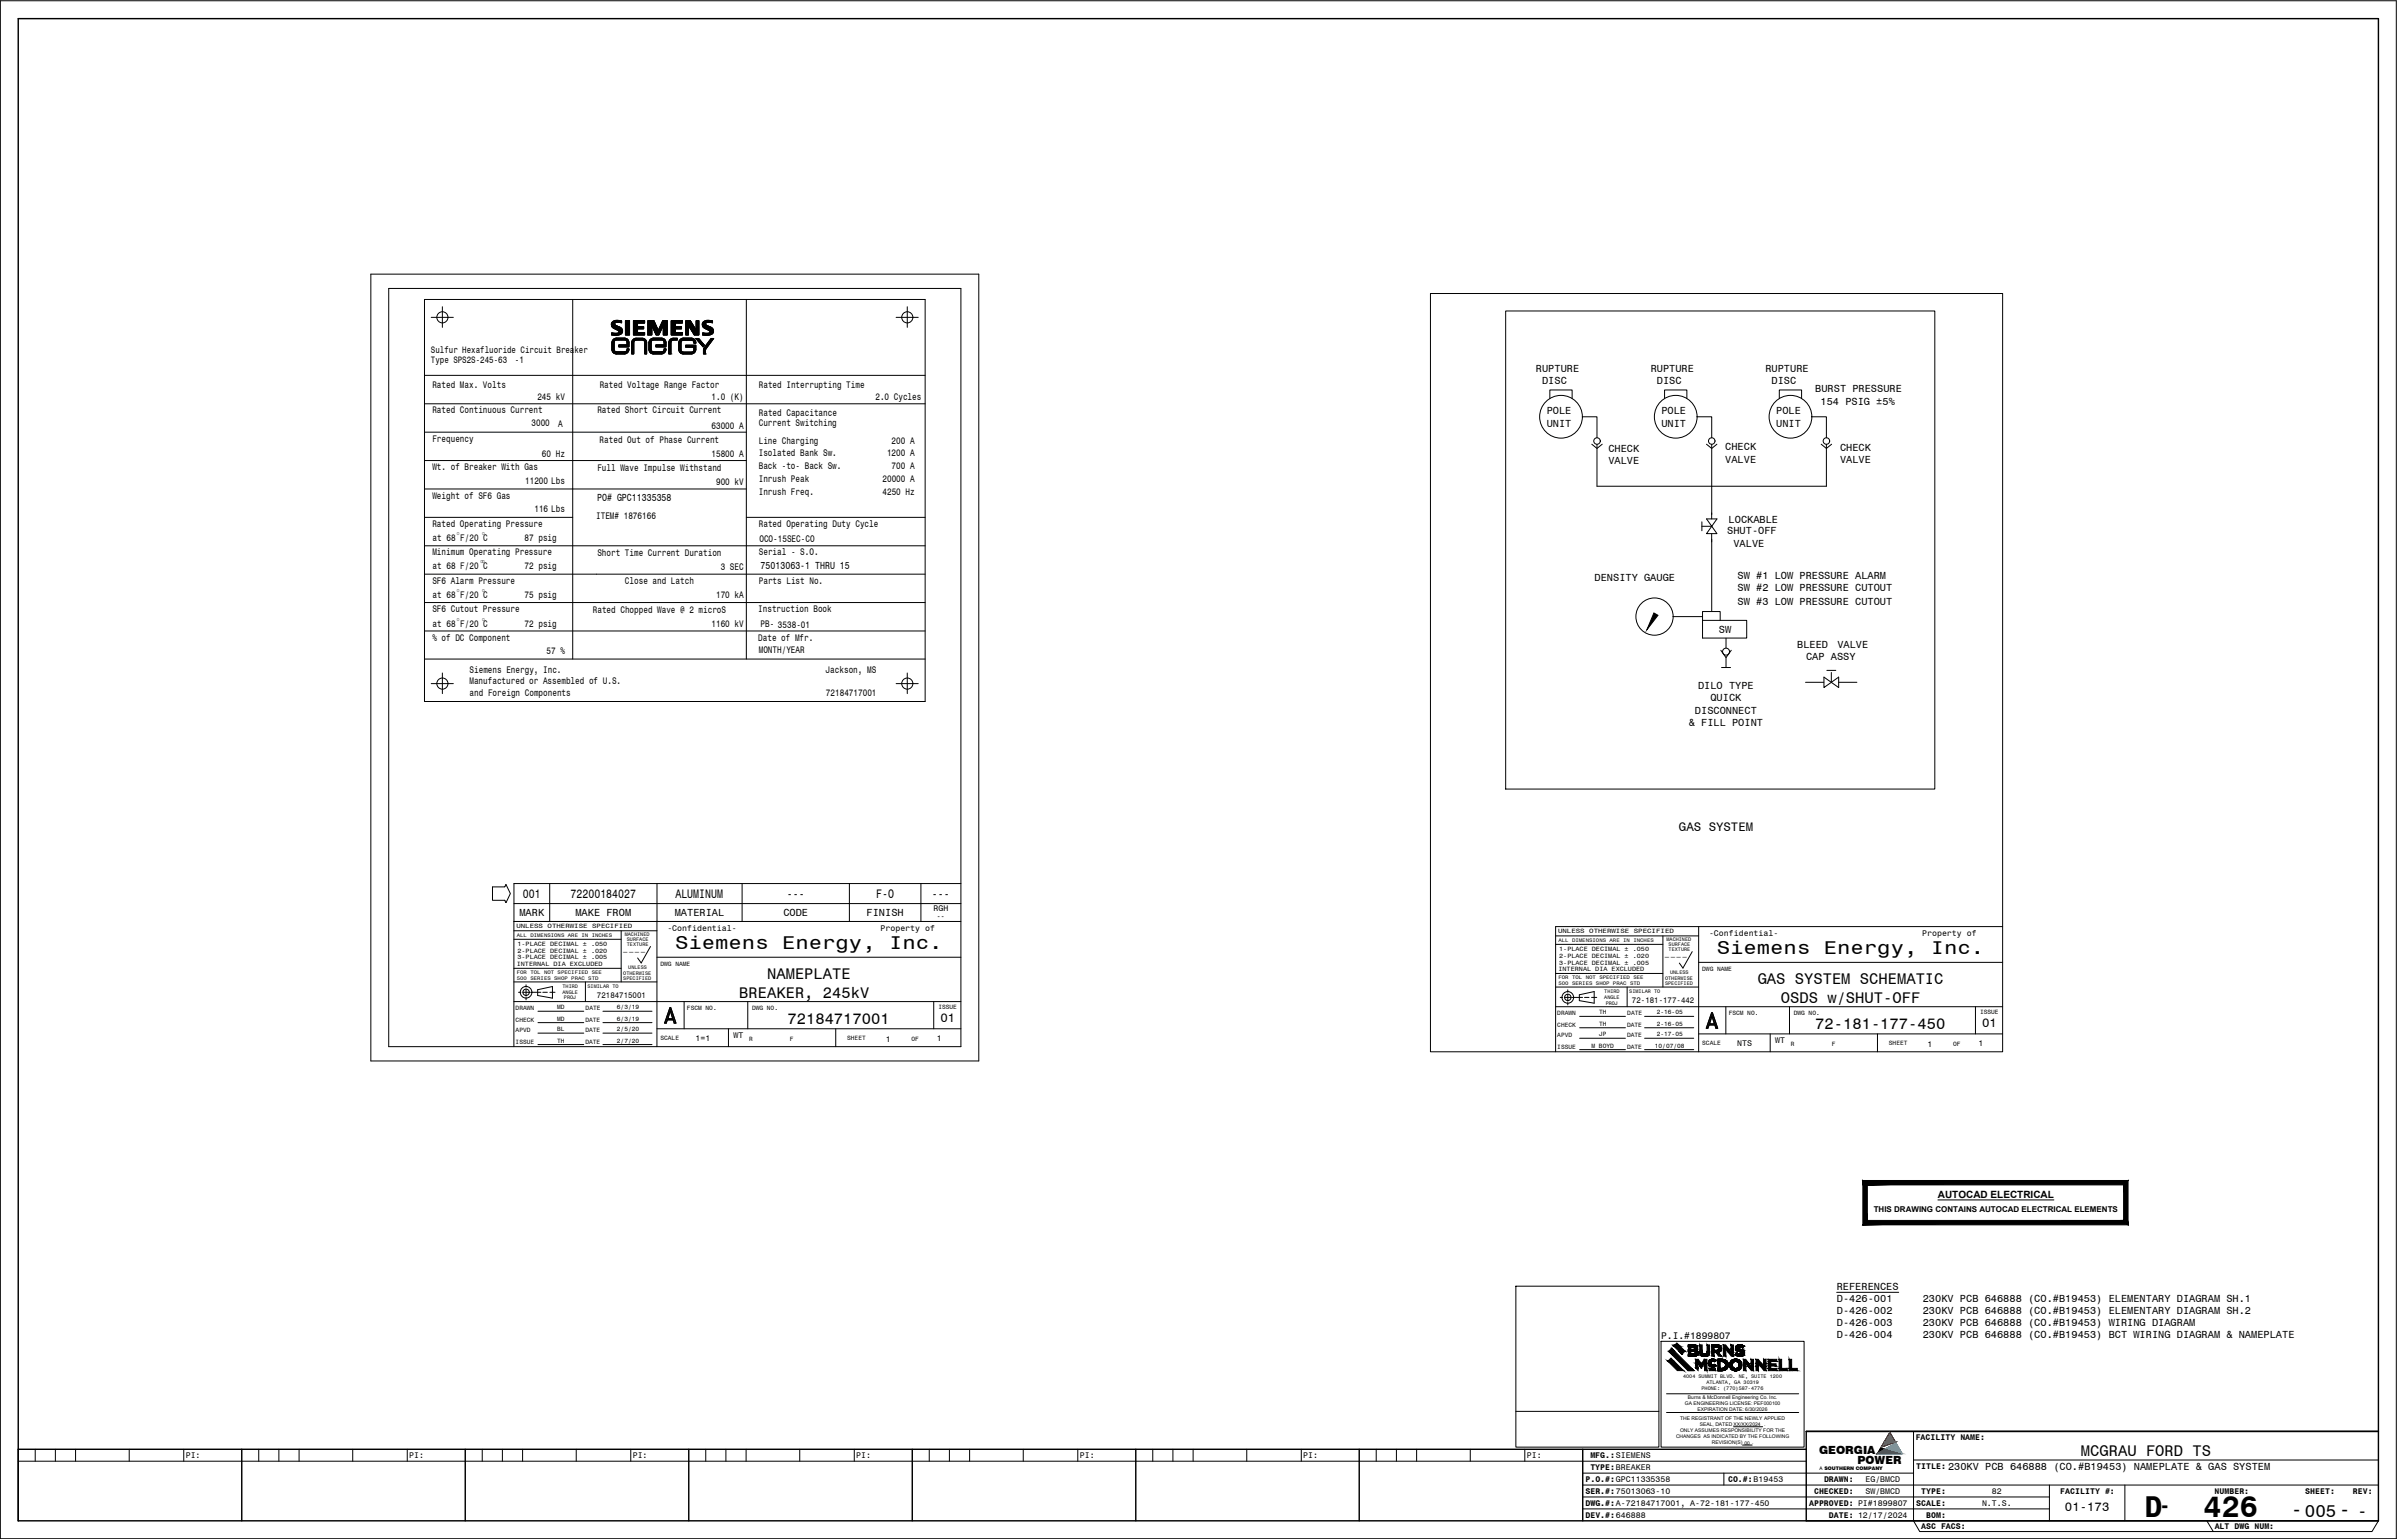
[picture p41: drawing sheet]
<svg xmlns="http://www.w3.org/2000/svg" width="851mm" height="546mm" viewBox="0 0 851 546" stroke-linecap="round" stroke-linejoin="round" font-family="sans-serif">
<defs><g id="words">
<g font-size="10.7">
<text x="761.6" y="538.8">D</text>
<text x="782.6" y="538.8">426</text>
</g>
<text font-size="7" x="813.6" y="538.3">-</text>
<text font-size="6.8" x="766.8" y="536.9">-</text>
<g font-size="6.6">
<text x="239.8" y="336.9">Siemens</text>
<text x="277.8" y="336.9">Energy,</text>
<text x="315.8" y="336.9">Inc.</text>
<text x="609.7" y="338.7">Siemens</text>
<text x="647.7" y="338.7">Energy,</text>
<text x="685.7" y="338.7">Inc.</text>
</g>
<text font-size="6.2" x="818.5" y="538.6">005- -</text>
<g font-size="5.5">
<text x="272.4" y="347.5">NAMEPLATE</text>
<text x="624.2" y="349.3">GAS SYSTEM SCHEMATIC</text>
<text x="262.5" y="354.3">BREAKER, 245kV</text>
<text x="632.5" y="356.1">OSDS w/SHUT-OFF</text>
<text x="279.7" y="363.7">72184717001</text>
<text x="644.7" y="365.5">72-181-177-450</text>
<text x="739" y="517">MCGRAU FORD TS</text>
</g>
<g font-size="4.4">
<text x="596.3" y="295.2">GAS SYSTEM</text>
<text x="185.7" y="318.8">001</text>
<text x="202.6" y="318.8">72200184027</text>
<text x="239.9" y="318.8">ALUMINUM</text>
<text x="279.4" y="318.8">---</text>
<text x="311.2" y="318.8">F-O</text>
<text x="331" y="318.8">---</text>
<text x="333.9" y="363">01</text>
<text x="703.9" y="364.8">01</text>
<text x="733.3" y="536.6">01-173</text>
</g>
<g font-size="4">
<text x="646" y="516.1">GEORGIA</text>
<text x="659.7" y="519.7">POWER</text>
</g>
<g font-size="3.7">
<text x="545.5" y="132.1">RUPTURE</text>
<text x="547.7" y="136.5">DISC</text>
<text x="586.2" y="132.1">RUPTURE</text>
<text x="588.4" y="136.5">DISC</text>
<text x="627" y="132.1">RUPTURE</text>
<text x="629.2" y="136.5">DISC</text>
<text x="644.7" y="139.4">BURST PRESSURE</text>
<text x="646.6" y="143.8">154 PSIG ±5%</text>
<text x="549.3" y="147">POLE</text>
<text x="590" y="147">POLE</text>
<text x="630.8" y="147">POLE</text>
<text x="549.3" y="151.5">UNIT</text>
<text x="590" y="151.5">UNIT</text>
<text x="630.8" y="151.5">UNIT</text>
<text x="571.2" y="160.4">CHECK</text>
<text x="612.7" y="159.8">CHECK</text>
<text x="653.5" y="160">CHECK</text>
<text x="571.2" y="164.9">VALVE</text>
<text x="612.7" y="164.3">VALVE</text>
<text x="653.5" y="164.4">VALVE</text>
<text x="212.1" y="177.9">PO# GPC11335358</text>
<text x="613.9" y="185.6">LOCKABLE</text>
<text x="613.4" y="189.8">SHUT-OFF</text>
<text x="615.6" y="194.2">VALVE</text>
<text x="270.1" y="201.9">75013063-1 THRU 15</text>
<text x="566.3" y="206.5">DENSITY GAUGE</text>
<text x="617.1" y="205.5">SW #1 LOW PRESSURE ALARM</text>
<text x="617.1" y="210">SW #2 LOW PRESSURE CUTOUT</text>
<text x="617.1" y="214.7">SW #3 LOW PRESSURE CUTOUT</text>
<text x="610.4" y="224.7">SW</text>
<text x="638.2" y="229.9">BLEED</text>
<text x="652.5" y="230.2">VALVE</text>
<text x="641.4" y="234.5">CAP ASSY</text>
<text x="603" y="244.5">DILO TYPE</text>
<text x="607.4" y="248.9">QUICK</text>
<text x="599.7" y="257.8">&amp; FILL POINT</text>
<text x="601.9" y="253.4">DISCONNECT</text>
<text x="184.5" y="325.3">MARK</text>
<text x="204.4" y="325.3">MAKE FROM</text>
<text x="239.6" y="325.3">MATERIAL</text>
<text x="278.2" y="325.3">CODE</text>
<text x="307.7" y="325.3">FINISH</text>
<text x="652.3" y="458">REFERENCES</text>
<text x="652.3" y="462.3">D-426-001</text>
<text x="652.3" y="466.6">D-426-002</text>
<text x="682.8" y="462.3">230KV PCB 646888 (CO.#B19453) ELEMENTARY DIAGRAM SH.1</text>
<text x="682.8" y="466.6">230KV PCB 646888 (CO.#B19453) ELEMENTARY DIAGRAM SH.2</text>
<text x="652.3" y="470.9">D-426-003</text>
<text x="682.8" y="470.9">230KV PCB 646888 (CO.#B19453) WIRING DIAGRAM</text>
<text x="652.3" y="475.2">D-426-004</text>
<text x="682.8" y="475.2">230KV PCB 646888 (CO.#B19453) BCT WIRING DIAGRAM &amp; NAMEPLATE</text>
<text x="691.8" y="522">230KV PCB 646888 (CO.#B19453) NAMEPLATE &amp; GAS SYSTEM</text>
</g>
<text font-size="3.5" x="688.2" y="425.3">AUTOCAD ELECTRICAL</text>
<g font-size="3.4">
<text x="182.9" y="128.9">-1</text>
<text x="153.5" y="137.7">Rated Max. Volts</text>
<text x="213" y="137.7">Rated Voltage Range Factor</text>
<text x="269.5" y="137.7">Rated Interrupting Time</text>
<text x="190.8" y="141.9">245 kV</text>
<text x="252.7" y="141.9">1.0 (K)</text>
<text x="310.9" y="141.9">2.0 Cycles</text>
<text x="153.5" y="146.6">Rated Continuous Current</text>
<text x="212.2" y="146.6">Rated Short Circuit Current</text>
<text x="269.5" y="147.7">Rated Capacitance</text>
<text x="188.8" y="151.3">3000</text>
<text x="198.2" y="151.7">A</text>
<text x="252.7" y="152.4">63000 A</text>
<text x="269.5" y="151.1">Current Switching</text>
<text x="153.5" y="157">Frequency</text>
<text x="213" y="157.2">Rated Out of Phase Current</text>
<text x="269.5" y="157.5">Line Charging</text>
<text x="316.7" y="157.5">200 A</text>
<text x="153.5" y="167">Wt. of Breaker With Gas</text>
<text x="192.5" y="162.2">60 Hz</text>
<text x="212.2" y="167.1">Full Wave Impulse Withstand</text>
<text x="252.7" y="162.2">15800 A</text>
<text x="269.5" y="162">Isolated Bank Sw.</text>
<text x="269.5" y="166.6">Back -to- Back Sw.</text>
<text x="315" y="162">1200 A</text>
<text x="316.7" y="166.6">700 A</text>
<text x="186.5" y="171.9">11200 Lbs</text>
<text x="254.3" y="172">900 kV</text>
<text x="269.5" y="171.2">Inrush Peak</text>
<text x="313.4" y="171.1">20000 A</text>
<text x="153.5" y="177.2">Weight of SF6 Gas</text>
<text x="269.5" y="175.8">Inrush Freq.</text>
<text x="313.4" y="175.7">4250 Hz</text>
<text x="189.8" y="181.9">116 Lbs</text>
<text x="211.7" y="184.3">ITEM# 1876166</text>
<text x="153.5" y="187.1">Rated Operating Pressure</text>
<text x="269.5" y="187.2">Rated Operating Duty Cycle</text>
<text x="153.5" y="197.1">Minimum Operating Pressure</text>
<text x="153.6" y="192.2">at 68 F/20 C</text>
<text x="186.3" y="192.2">87 psig</text>
<text x="212.2" y="197.3">Short Time Current Duration</text>
<text x="269.5" y="197.2">Serial - S.O.</text>
<text x="269.7" y="192.4">OCO-15SEC-CO</text>
<text x="153.6" y="201.9">at 68 F/20 C</text>
<text x="186.3" y="201.9">72 psig</text>
<text x="256" y="202.3">3 SEC</text>
<text x="153.5" y="207.2">SF6 Alarm Pressure</text>
<text x="222" y="207.4">Close and Latch</text>
<text x="269.5" y="207.3">Parts List No.</text>
<text x="153.6" y="212.4">at 68 F/20 C</text>
<text x="186.3" y="212.4">75 psig</text>
<text x="254.3" y="212.4">170 kA</text>
<text x="153.5" y="217.4">SF6 Cutout Pressure</text>
<text x="210.5" y="217.5">Rated Chopped Wave @ 2 microS</text>
<text x="269.3" y="217.3">Instruction Book</text>
<text x="153.5" y="227.6">% of DC Component</text>
<text x="153.6" y="222.5">at 68 F/20 C</text>
<text x="186.3" y="222.5">72 psig</text>
<text x="252.7" y="222.5">1160 kV</text>
<text x="269.3" y="227.4">Date of Mfr.</text>
<text x="270.1" y="222.6">PB- 3538-01</text>
<text x="194.1" y="232.4">57 %</text>
<text x="269.5" y="232">MONTH/YEAR</text>
<text x="166.8" y="238.9">Siemens Energy, Inc.</text>
<text x="293.2" y="238.9">Jackson, MS</text>
<text x="166.7" y="242.9">Manufactured or Assembled of U.S.</text>
<text x="166.8" y="247.2">and Foreign Components</text>
<text x="293.3" y="247.2">72184717001</text>
<text x="589.9" y="475.5">P.I.#1899807</text>
</g>
<g font-size="3.3">
<text x="153" y="125.4">Sulfur Hexafluoride Circuit Breaker</text>
<text x="153" y="128.9">Type SPS2S-245-63</text>
</g>
<g font-size="2.9">
<text x="331.5" y="323.5">RGH</text>
<text x="332.7" y="326.4">--</text>
<text x="237" y="330.5">-Confidential-</text>
<text x="312.7" y="330.5">Property of</text>
<text x="606.9" y="332.3">-Confidential-</text>
<text x="682.6" y="332.3">Property of</text>
<text x="212" y="354.3">72184715001</text>
<text x="579.6" y="356.1">72-181-177-442</text>
<text x="247" y="369.7">1=1</text>
<text x="260.5" y="368.6">WT</text>
<text x="314.6" y="369.9">1</text>
<text x="332.7" y="369.7">1</text>
<text x="617" y="371.5">NTS</text>
<text x="630.4" y="370.4">WT</text>
<text x="684.5" y="371.7">1</text>
<text x="702.7" y="371.5">1</text>
<text x="680.3" y="511.3">FACILITY NAME:</text>
<text x="66" y="517.7">PI:</text>
<text x="145.3" y="517.7">PI:</text>
<text x="224.7" y="517.7">PI:</text>
<text x="304.1" y="517.7">PI:</text>
<text x="383.5" y="517.7">PI:</text>
<text x="462.8" y="517.7">PI:</text>
<text x="542.2" y="517.7">PI:</text>
<text x="564.8" y="517.9">MFG.:SIEMENS</text>
<text x="680.5" y="521.5">TITLE:</text>
<text x="563" y="526.3">P.O.#:GPC11335358</text>
<text x="564.8" y="522.1">TYPE:BREAKER</text>
<text x="613.7" y="526.3">CO.#:B19453</text>
<text x="647.8" y="526.2">DRAWN:</text>
<text x="662.5" y="526.2">EG/BMCD</text>
<text x="563" y="530.6">SER.#:75013063-10</text>
<text x="644.2" y="530.4">CHECKED:</text>
<text x="662.5" y="530.4">SW/BMCD</text>
<text x="682.3" y="530.4">TYPE:</text>
<text x="707.4" y="530.4">82</text>
<text x="731.7" y="530.5">FACILITY #:</text>
<text x="786.4" y="530.4">NUMBER:</text>
<text x="818.7" y="530.4">SHEET:</text>
<text x="835.6" y="530.5">REV:</text>
<text x="563" y="534.7">DWG.#:A-72184717001, A-72-181-177-450</text>
<text x="563" y="539">DEV.#:646888</text>
<text x="642.5" y="534.7">APPROVED: PI#1899807</text>
<text x="649.5" y="538.9">DATE: 12/17/2024</text>
<text x="680.5" y="534.7">SCALE:</text>
<text x="684" y="538.9">BOM:</text>
<text x="703.9" y="534.7">N.T.S.</text>
<text x="682.3" y="542.9">ASC FACS:</text>
<text x="786.5" y="542.9">ALT DWG NUM:</text>
</g>
<g font-size="2.8">
<text x="221.1" y="339">----</text>
<text x="591" y="340.8">----</text>
<text x="665.4" y="430.3">THIS DRAWING CONTAINS AUTOCAD ELECTRICAL ELEMENTS</text>
</g>
<g font-size="2.2">
<text x="183.4" y="329.5">UNLESS</text>
<text x="194.5" y="329.5">OTHERWISE</text>
<text x="210.3" y="329.5">SPECIFIED</text>
<text x="183.8" y="335.8">1-PLACE DECIMAL ± .050</text>
<text x="553.3" y="331.3">UNLESS</text>
<text x="564.4" y="331.3">OTHERWISE</text>
<text x="580.2" y="331.3">SPECIFIED</text>
<text x="183.8" y="340.6">3-PLACE DECIMAL ± .005</text>
<text x="183.8" y="338.2">2-PLACE DECIMAL ± .020</text>
<text x="553.7" y="337.6">1-PLACE DECIMAL ± .050</text>
<text x="553.7" y="340.1">2-PLACE DECIMAL ± .020</text>
<text x="183.5" y="343.1">INTERNAL DIA EXCLUDED</text>
<text x="234.6" y="342.9">DWG NAME</text>
<text x="553.5" y="344.9">INTERNAL DIA EXCLUDED</text>
<text x="553.7" y="342.5">3-PLACE DECIMAL ± .005</text>
<text x="604.5" y="344.8">DWG NAME</text>
<text x="183.1" y="358.7">DRAWN</text>
<text x="197.9" y="358.4">MD</text>
<text x="208" y="358.7">DATE</text>
<text x="219.1" y="358.3">6/3/19</text>
<text x="244" y="358.7">FSCM NO.</text>
<text x="267.1" y="358.7">DWG NO.</text>
<text x="333.2" y="358.2">ISSUE</text>
<text x="703.2" y="360">ISSUE</text>
<text x="183.1" y="362.7">CHECK</text>
<text x="197.9" y="362.5">MD</text>
<text x="207.9" y="362.7">DATE</text>
<text x="219.1" y="362.4">6/3/19</text>
<text x="553" y="364.5">CHECK</text>
<text x="553" y="360.5">DRAWN</text>
<text x="567.9" y="360.2">TH</text>
<text x="567.9" y="364.3">TH</text>
<text x="577.8" y="364.5">DATE</text>
<text x="577.9" y="360.5">DATE</text>
<text x="588.4" y="360.2">2-16-05</text>
<text x="588.4" y="364.3">2-16-05</text>
<text x="613.9" y="360.5">FSCM NO.</text>
<text x="637" y="360.5">DWG NO.</text>
<text x="183.1" y="366.5">APVD</text>
<text x="183.1" y="370.6">ISSUE</text>
<text x="197.9" y="366.2">BL</text>
<text x="197.9" y="370.3">TH</text>
<text x="207.9" y="366.5">DATE</text>
<text x="207.9" y="370.6">DATE</text>
<text x="219.1" y="366.1">2/5/20</text>
<text x="219.1" y="370.2">2/7/20</text>
<text x="234.6" y="369.4">SCALE</text>
<text x="266.1" y="369.6">R</text>
<text x="280.5" y="369.6">F</text>
<text x="300.9" y="369.4">SHEET</text>
<text x="323.7" y="369.6">OF</text>
<text x="553" y="368.3">APVD</text>
<text x="567.9" y="368">JP</text>
<text x="577.8" y="368.3">DATE</text>
<text x="587.7" y="372">10/07/08</text>
<text x="588.4" y="368">2-17-05</text>
<text x="604.5" y="371.2">SCALE</text>
<text x="636" y="371.4">R</text>
<text x="650.5" y="371.4">F</text>
<text x="670.8" y="371.2">SHEET</text>
<text x="693.7" y="371.4">OF</text>
<text x="553" y="372.4">ISSUE</text>
<text x="565.2" y="372.1">M BOYD</text>
<text x="577.8" y="372.4">DATE</text>
</g>
<g font-size="1.8">
<text x="183.5" y="332.6">ALL DIMENSIONS ARE IN INCHES</text>
<text x="221.9" y="332.4">MACHINED</text>
<text x="222.6" y="336">TEXTURE</text>
<text x="222.6" y="334.2">SURFACE</text>
<text x="553.5" y="334.4">ALL DIMENSIONS ARE IN INCHES</text>
<text x="591.8" y="334.2">MACHINED</text>
<text x="592.6" y="337.8">TEXTURE</text>
<text x="592.6" y="336">SURFACE</text>
<text x="183.5" y="345.9">FOR TOL NOT SPECIFIED SEE</text>
<text x="183.5" y="348">500 SERIES SHOP PRAC STD</text>
<text x="221.4" y="346">OTHERWISE</text>
<text x="223.1" y="344">UNLESS</text>
<text x="553.5" y="347.7">FOR TOL NOT SPECIFIED SEE</text>
<text x="591.3" y="347.8">OTHERWISE</text>
<text x="593.1" y="345.8">UNLESS</text>
<text x="199.8" y="352.8">ANGLE</text>
<text x="199.8" y="350.8">THIRD</text>
<text x="208.7" y="350.8">SIMILAR TO</text>
<text x="221.4" y="348">SPECIFIED</text>
<text x="553.5" y="349.8">500 SERIES SHOP PRAC STD</text>
<text x="569.7" y="352.6">THIRD</text>
<text x="578.6" y="352.6">SIMILAR TO</text>
<text x="591.3" y="349.8">SPECIFIED</text>
<text x="200.3" y="354.9">PROJ</text>
<text x="569.7" y="354.7">ANGLE</text>
<text x="570.2" y="356.7">PROJ</text>
<text x="597.7" y="489.2">4004 SUMMIT BLVD. NE, SUITE 1200</text>
<text x="606" y="491.3">ATLANTA, GA 30319</text>
<text x="599.4" y="496.7">Burns &amp; McDonnell Engineering Co. Inc.</text>
<text x="604.3" y="493.5">PHONE: (770)587-4776</text>
<text x="598.3" y="498.8">GA ENGINEERING LICENSE: PEF000100</text>
<text x="602.8" y="501">EXPIRATION DATE: 6/30/2026</text>
<text x="596.6" y="508.6">ONLY ASSUMES RESPONSIBILITY FOR THE</text>
<text x="596.7" y="504.3">THE REGISTRANT OF THE NEWLY APPLIED</text>
<text x="603.7" y="506.5">SEAL, DATED XX/XX/2024 .</text>
<text x="595.2" y="510.7">CHANGES AS INDICATED BY THE FOLLOWING</text>
<text x="607.9" y="512.9">REVISION(S) 00 .</text>
</g>
<text font-size="1.7" x="646.2" y="522.1">A SOUTHERN COMPANY</text>
<g font-size="1.4">
<text x="162.2" y="190">O</text>
<text x="171.2" y="190">O</text>
<text x="170.6" y="199.8">OO</text>
<text x="162.2" y="210.3">O</text>
<text x="171.2" y="210.3">O</text>
<text x="162.2" y="220.4">O</text>
<text x="171.2" y="220.4">O</text>
</g>
</g></defs>
<!-- layer: Ctrl_As_Built -->
<path d="M652.3 458.9h22" fill="none" stroke="#000" stroke-width=".36"/>
<!-- layer: zzz_TitleBlock Structure -->
<g fill="none" stroke="#000" stroke-width=".36">
<path d="M6.5 518.8h635M12.5 514.6v4.2M19.7 514.6v4.2M26.8 514.6v4.2M45.9 514.6v4.2M65.3 514.6v4.2M91.9 514.6v4.2M99 514.6v4.2M106.2 514.6v4.2M125.3 514.6v4.2M144.6 514.6v4.2M171.3 514.6v4.2"/>
<path d="M178.4 514.6v4.2M185.6 514.6v4.2M204.6 514.6v4.2M224 514.6v4.2M250.6 514.6v4.2M257.8 514.6v4.2M265 514.6v4.2M284 514.6v4.2M303.4 514.6v4.2M330 514.6v4.2M337.2 514.6v4.2M344.3 514.6v4.2"/>
<path d="M363.4 514.6v4.2M382.8 514.6v4.2M409.4 514.6v4.2M416.5 514.6v4.2M423.7 514.6v4.2M442.8 514.6v4.2M462.1 514.6v4.2M488.7 514.6v4.2M495.9 514.6v4.2M503.1 514.6v4.2M522.1 514.6v4.2M541.5 514.6v4.2"/>
<path d="M679.6 508.2v31.8l2.2 3.8h160.6l2.3-3.8M679.6 518.4h165.1M562.1 523.1h117.5M562.1 531.5h165.7M562.1 535.8h165.7M562.1 527.3h282.6M612.2 523.1v4.2M727.8 527.3v12.7M754.6 527.3v12.7M783.7 540l2.3 3.8"/>
</g>
<!-- layer: zzz_TitleBlock Border -->
<path d="M6.5 6.6h838.2v533.4h-838.2zM6.5 514.6h635M85.9 514.6v25.4M165.2 514.6v25.4M244.6 514.6v25.4M324 514.6v25.4M403.4 514.6v25.4M482.7 514.6v25.4M562.1 514.6v25.4M844.7 508.2h-203.2v31.8" fill="none" stroke="#000" stroke-width=".51"/>
<!-- layer: 0 -->
<g fill="none" stroke="#000" stroke-width=".36">
<path d="M131.7 97.3h215.9v279.4h-215.9zM138 102.4h203.2v269.2h-203.2zM150.7 106.3h177.8v142.8h-177.8zM153.1 112.7h7.9M157.1 108.9v7.3M203.4 106.3v127.7M217.2 118.8l.5-.5-.5 .6M217.3 118.2h-.1M217.4 118.2l-.2 .1M217.4 114.4l1.3-.7 2.1 .2v.7l-1.4-.1a.72 .72 0 0 0-.7 0 .72 .72 0 0 0-.3 .7l2.1 1.2 .6 .9-.2 1-.6 .5-1.2 .3-1.9-.2v-.7l1.8 .1a.65 .65 0 0 0 .8-.6 .65 .65 0 0 0-.8-.6l-1.7-1.1-.2-.9zM217.4 118.2l-.2 .3M217.6 118.2l-.4 .4"/>
<path d="M217.6 118.3l-.4 .4M217.8 114l-.6 .7M217.9 118.3l-.6 .6 .7-.6M218 113.9l-.9 .9M218.1 118.3l-.6 .7M218.2 113.9l-1.1 1.1M218.2 118.3l-.6 .7M218.3 115l-1 1 1-.9M218.3 114.9l-1 1M218.3 115.2l-.9 .9M218.4 118.3l-.7 .7M218.4 113.8l-1.3 1.3"/>
<path d="M218.4 115.3l-.9 .9M218.4 115.3l-.9 1M218.5 118.3l-.7 .7M218.5 115.4l-.9 .9 .9-.9M218.5 113.8l-1.4 1.4M218.6 118.3l-.7 .7M218.6 115.5l-.9 .9M218.7 113.8l-1.6 1.5M218.7 118.3l-.7 .7M218.7 115.5l-.9 1 1-.9M218.8 113.7l-1.7 1.7M218.8 118.3l-.7 .7"/>
<path d="M218.8 117l1-1-.9 1M218.8 115.6l-.9 .9M218.9 113.7l-1.8 1.8M218.9 115.6l-.9 1M218.9 118.3l-.7 .7M219 115.7l-.9 .9M219 113.7l-1.9 1.9M219 118.3l-.7 .8M219.1 115.7l-1 .9M219.1 113.7l-1.9 2M219.1 115.8l-.9 .9M219.2 118.3l-.8 .8"/>
<path d="M219.2 115.8l-.9 .9M219.2 113.7l-2 2.1M219.3 118.3l-.8 .8M219.3 115.8l-1 1M219.4 113.7l-2.2 2.2M219.4 115.8l-1 1M219.4 118.3l-.8 .8M219.5 113.7l-.8 .9M219.5 115.9l-1 .9M219.5 115.9l-.9 1M219.6 113.8l-.8 .7M219.6 115.9l-.9 1 1-.9"/>
<path d="M219.7 113.8l-.8 .7M219.8 113.8l-.7 .7M219.9 113.8l-.7 .7M219.9 116.1l-1 1M220 113.8l-.7 .7M220 116.1l-1 1M220.1 113.8l-.7 .7M220.1 116.1l-1 1M220.2 113.8l-.7 .7M220.2 116.2l-1 1 1-1M220.3 113.8l-.7 .7M220.3 116.3l-1 .9"/>
<path d="M220.4 113.8l-.7 .7M220.4 116.3l-1 1M220.5 116.3l-1 1M220.5 113.9l-.7 .6M220.5 116.4l-.9 1M220.6 113.9l-.7 .6M220.6 116.5l-1 .9M220.6 113.9l-.6 .6M220.6 116.5l-.9 .9M220.7 116.6l-1 .9M220.7 113.9l-.5 .6M220.8 114l-.6 .5"/>
<path d="M220.8 114.1l-.5 .4M220.8 114.2l-.4 .4M220.8 114.4l-.3 .2M220.8 114.5l-.2 .1M220.8 114.6h-.1M220.8 116.7l-1 1M220.9 116.7l-1.1 1.1M220.9 116.8l-1.1 1.1M220.9 116.9l-2.2 2.2M221 116.9l-2.1 2.2M221 118.2l-.5 .5M221 117l-2 2.1"/>
<path d="M221 117.1l-1.9 2M221.1 117.2l-1.9 1.8M221.1 118l-.8 .8M221.1 117.3l-1.7 1.7M221.1 117.4l-1.6 1.6M221.1 117.5l-1.5 1.5M221.1 117.6l-1.3 1.3M221.1 117.7l-1.2 1.2M222.1 113.8h1.5v5.1h-1.5zM222.2 113.8l-.1 .1M222.3 113.8l-.2 .2M222.4 113.8l-.3 .3"/>
<path d="M222.5 113.8l-.4 .5M222.6 113.8l-.5 .6M222.7 113.8l-.6 .7M222.8 113.8l-.7 .8M223.1 113.8l-1 1M223.2 113.8l-1.1 1.1M223.3 113.8l-1.2 1.2M223.4 113.8l-1.3 1.3M223.5 113.8l-1.4 1.5M223.6 113.9l-1.5 1.5M223.6 114l-1.5 1.5M223.6 114.1l-1.5 1.5"/>
<path d="M223.6 114.2l-1.5 1.5M223.6 114.3l-1.5 1.5M223.6 114.4l-1.5 1.5M223.6 114.5l-1.5 1.5M223.6 114.7l-1.5 1.5M223.6 114.8l-1.5 1.5M223.6 114.9l-1.5 1.5M223.6 115l-1.5 1.5M223.6 115.1l-1.5 1.5M223.6 115.2l-1.5 1.5M223.6 115.5l-1.5 1.4M223.6 115.3l-1.5 1.5"/>
<path d="M223.6 115.6l-1.5 1.4M223.6 115.7l-1.5 1.5M223.6 115.8l-1.5 1.5M223.6 115.9l-1.5 1.5M223.6 116l-1.5 1.6M223.6 116.2l-1.5 1.5M223.6 116.5l-1.5 1.5M223.6 116.3l-1.5 1.5M223.6 116.6l-1.5 1.5M223.6 116.7l-1.5 1.5M223.6 116.8l-1.5 1.5M223.6 116.9l-1.5 1.5"/>
<path d="M223.6 117l-1.5 1.5M223.6 117.1l-1.5 1.5M223.6 117.2l-1.5 1.5M223.6 117.4l-1.5 1.5M223.6 117.6l-1.4 1.3M223.6 117.7l-1.3 1.2M223.6 117.8l-1.2 1.1M223.6 117.9l-1.1 1M223.6 118l-.9 .9M223.6 118.1l-.8 .8M223.6 118.3l-.7 .6M223.6 118.4l-.6 .5"/>
<path d="M223.6 118.5l-.5 .4M223.6 118.7l-.3 .2M223.6 118.8l-.1 .1M223.6 118.9h.1M224.9 113.8h4v.9h-2.5v1.3h2.2v.8h-2.2v1.3h2.5v.8h-4zM225 113.8l-.1 .1M225.2 113.8l-.3 .3M225.3 113.8l-.4 .4M225.4 113.8l-.5 .5M225.6 113.8l-.7 .6M225.7 113.8l-.8 .8M225.8 113.8l-.9 .9"/>
<path d="M225.9 113.8l-1 1M226 113.8l-1.1 1.1M226.1 113.8l-1.2 1.2M226.3 113.8l-1.4 1.4M226.4 114.8l-1.5 1.4M226.4 114.9l-1.5 1.4M226.4 115l-1.5 1.5M226.4 115.1l-1.5 1.5M226.4 115.2l-1.5 1.5M226.4 115.3l-1.5 1.5M226.4 115.4l-1.5 1.5M226.4 115.5l-1.5 1.5"/>
<path d="M226.4 115.6l-1.5 1.6M226.4 115.8l-1.5 1.5M226.4 115.9l-1.5 1.5M226.4 116.9l-1.5 1.5M226.4 117l-1.5 1.5M226.4 117.1l-1.5 1.5M226.4 117.2l-1.5 1.5M226.4 117.3l-1.5 1.5M226.4 117.4l-1.5 1.5M226.4 117.6l-1.4 1.3M226.4 117.7l-1.3 1.2M226.4 117.8l-1.1 1.1"/>
<path d="M226.4 118l-.9 .9M226.4 113.8l-1.5 1.6M226.4 116l-1.5 1.5M226.5 118.1l-.9 .8M226.5 113.8l-1.6 1.7M226.5 116l-1.6 1.6M226.6 118.1l-.9 .8M226.7 116l-1.8 1.7M226.7 113.8l-1.8 1.8M226.7 118.1l-.9 .8M226.8 116l-1.9 1.8M226.8 118.1l-.9 .8"/>
<path d="M226.9 113.8l-2 2M226.9 116l-2 1.9M226.9 118.1l-.9 .8M227 116l-2.1 2M227 113.8l-2.1 2.1M227.1 113.8l-2.2 2.2M227.1 116l-2.2 2.1M227.1 118.1l-1 .8M227.2 113.8l-2.3 2.3M227.2 116l-2.3 2.3M227.3 116l-.8 .8M227.4 113.8l-1 .9"/>
<path d="M227.4 118.1l-1 .8M227.5 113.8l-.9 .9M227.5 116l-.8 .8M227.5 118.1l-.9 .8M227.6 113.8l-.9 .9M227.6 116l-.8 .8M227.6 118.1l-.9 .8M227.7 116l-.8 .8M227.7 113.8l-.9 .9M227.7 118.1l-.9 .8M227.8 113.8l-.9 .9M227.8 116l-.8 .8"/>
<path d="M227.8 118.1l-.9 .8M227.9 113.8l-.9 .9M227.9 116l-.8 .8M227.9 118.1l-.9 .8M228 113.8l-.9 .9M228 116l-.8 .8M228 118.1l-.8 .8M228.1 116l-.8 .8M228.1 113.8l-.9 .9M228.2 118.1l-.9 .8M228.3 118.1l-.9 .8M228.3 113.8l-.9 .9"/>
<path d="M228.3 116l-.9 .8M228.4 118.1l-.9 .8M228.5 116l-.9 .8M228.5 113.8l-.9 .9M228.5 118.1l-.9 .8M228.6 113.8l-.9 .9M228.6 116l-.8 .8M228.6 116l-.7 .8M228.6 116.2l-.6 .6M228.6 116.3l-.5 .5M228.6 116.4l-.4 .4M228.6 116.5l-.3 .3"/>
<path d="M228.6 116.6l-.1 .2M228.6 116.7v.1M228.6 118.1l-.9 .8M228.7 113.8l-.9 .9M228.7 118.1l-.9 .8M228.8 113.8l-.9 .9M228.8 118.1l-.9 .8M228.9 113.8l-.9 .9M228.9 113.9l-.8 .8M228.9 114l-.7 .7M228.9 114.1l-.5 .6M228.9 114.4l-.3 .3"/>
<path d="M228.9 114.5l-.2 .2M228.9 114.6l-.1 .1M228.9 114.7h.1M228.9 118.1l-.9 .8M228.9 118.2l-.7 .7M228.9 118.3l-.6 .6M228.9 118.4l-.5 .5M228.9 118.5l-.4 .4M228.9 118.6l-.3 .3M228.9 118.7l-.2 .2M228.9 118.8l-.1 .1M230.1 113.8h2.1l1.6 3.5 1.6-3.5h1.6v5.1h-1.5v-3.3l-1.5 3.3h-1l-1.5-3.3v3.3h-1.4z"/>
<path d="M230.1 113.8v.1M230.3 113.8l-.2 .2M230.5 113.8l-.4 .5M230.6 113.8l-.5 .6M230.7 113.8l-.6 .7M230.8 113.8l-.7 .8M230.9 113.8l-.8 .9M231.1 113.8l-1 1M231.2 113.8l-1.1 1.1M231.3 113.8l-1.2 1.3M231.4 113.8l-1.3 1.4M231.5 115.8l-1.4 1.5"/>
<path d="M231.5 115.9l-1.4 1.5M231.5 116.1l-1.4 1.4M231.5 116.2l-1.4 1.4M231.5 116.3l-1.4 1.4M231.5 116.4l-1.4 1.4M231.5 116.5l-1.4 1.5M231.5 116.6l-1.4 1.5M231.5 116.7l-1.4 1.5M231.5 116.9l-1.4 1.4M231.5 117l-1.4 1.5M231.5 117.2l-1.4 1.4M231.5 117.3l-1.4 1.5"/>
<path d="M231.5 117.4l-1.4 1.5M231.5 117.5l-1.4 1.4M231.5 117.6l-1.3 1.3M231.5 117.7l-1.2 1.2M231.5 117.9l-1.1 1M231.5 118l-1 .9M231.5 118.2l-.8 .7M231.5 118.3l-.6 .6M231.5 118.4l-.5 .5M231.5 118.5l-.4 .4M231.5 118.7l-.3 .2M231.5 118.8l-.2 .1"/>
<path d="M231.5 118.9h-.1M231.6 113.8l-1.5 1.6M231.7 113.8l-1.6 1.7M231.8 116.2l1-1.1-1 1.1M231.8 113.8l-1.7 1.8M231.9 113.8l-1.8 1.9M232.1 113.8l-2 2M232.2 113.8l-2.1 2.1M232.2 113.9l-2.1 2.1M232.3 117.3l1-1-1 1.1M232.3 114l-2.2 2.2M232.3 114l-2.2 2.3"/>
<path d="M232.3 114.1l-2.2 2.3M232.4 114.2l-2.3 2.3M232.4 114.3l-2.3 2.3M232.5 114.3l-2.4 2.4M232.5 114.4l-2.4 2.4M232.5 114.5l-2.4 2.5M232.6 114.6l-2.5 2.5M232.6 114.7l-2.5 2.5M232.6 114.7l-1 1.1M232.7 114.8l-1.1 1M232.7 114.9l-1.1 1M232.7 114.9l-1 1.1"/>
<path d="M232.8 115l-1.1 1.1M232.9 115.3l-1.1 1M232.9 115.4l-1 1M232.9 115.4l-1 1.1M233 115.6l-1 1M233 115.6l-1 1.1 1.1-1M233.1 115.8l-1 1.1M233.2 115.9l-1.1 1M233.2 116l-1.1 1M233.2 116l-1 1.1M233.2 116.1l-1 1.1M233.3 116.2l-1.1 1"/>
<path d="M233.4 116.4l-1.1 1.1M233.4 116.5l-1 1.1M233.4 116.6l-1 1M233.5 116.7l-1.1 1M233.5 116.7l-1 1.1M233.6 116.8l-1.1 1.1 1.1-1M233.6 117l-1 1M233.7 117l-1.1 1.1M233.7 117.1l-1.1 1.1M233.7 117.2l-1 1.1M234.2 118.5l-.4 .4M234.3 118.3l-.6 .6"/>
<path d="M234.4 118.1l-.8 .8M234.5 117.9l-1.1 1M234.7 117.5l-1.5 1.4M234.8 117.3l-1.7 1.6M234.9 117.1l-1.9 1.8M234.9 116.9l-1.9 2M235.1 116.7l-2.2 2.1M235.1 116.5l-2.2 2.2M235.2 116.3l-2.3 2.3M235.4 113.8l-.1 .2M235.4 115.8l-2.6 2.7 2.5-2.5M235.5 113.8l-.3 .4"/>
<path d="M235.8 113.8l-.8 .8M235.9 113.8l-1 1M236 113.8l-1.2 1.2M236.1 113.8l-1.4 1.4M236.2 113.8l-1.6 1.6M236.3 113.8l-1.8 1.8M236.4 113.8l-2 2M236.5 113.8l-2.2 2.2M236.7 113.8l-2.5 2.4M236.8 113.8l-2.7 2.7M236.9 113.8l-2.9 2.9M237 113.8l-3 3.1"/>
<path d="M237 114l-3.2 3.1M237 114.1l-4.3 4.2M237 114.2l-4.3 4.2M237 114.3l-1.5 1.4M237 114.4l-1.5 1.4M237 114.5l-1.5 1.5M237 114.6l-1.5 1.6M237 114.8l-1.5 1.5M237 115l-1.5 1.4M237 115.1l-1.5 1.4M237 115.2l-1.5 1.5M237 115.4l-1.5 1.5"/>
<path d="M237 115.5l-1.5 1.5M237 115.6l-1.5 1.5M237 115.8l-1.5 1.5M237 116l-1.5 1.4M237 116.1l-1.5 1.4M237 116.2l-1.5 1.4M237 116.3l-1.5 1.5M237 116.4l-1.5 1.5M237 116.5l-1.5 1.5M237 116.6l-1.5 1.5M237 116.7l-1.5 1.5M237 116.9l-1.5 1.4"/>
<path d="M237 117l-1.5 1.4M237 117.1l-1.5 1.4M237 117.2l-1.5 1.5M237 117.3l-1.5 1.5M237 117.4l-1.5 1.5M237 117.6l-1.4 1.3M237 117.7l-1.3 1.2M237 117.8l-1.2 1.1M237 118l-1 .9M237 118.1l-.9 .8M237 118.2l-.8 .7M237 118.3l-.6 .6"/>
<path d="M237 118.4l-.5 .5M237 118.5l-.4 .4M237 118.7l-.3 .2M237 118.8l-.2 .1M238.4 113.8h4v.9h-2.5v1.3h2.1v.8h-2.1v1.3h2.5v.8h-4zM238.5 113.8l-.1 .1M238.6 113.8l-.2 .2M238.7 113.8l-.3 .3M238.8 113.8l-.4 .5M238.9 113.8l-.5 .6M239 113.8l-.6 .7M239.1 113.8l-.7 .8"/>
<path d="M239.2 113.8l-.8 .9M239.4 113.8l-1 1M239.5 113.8l-1.1 1.1M239.6 113.8l-1.2 1.2M239.7 113.8l-1.3 1.4M239.8 113.8l-1.4 1.5M239.9 114.8l-1.5 1.5M239.9 114.9l-1.5 1.5M239.9 115l-1.5 1.6M239.9 115.2l-1.5 1.5M239.9 115.4l-1.5 1.4M239.9 115.5l-1.5 1.4"/>
<path d="M239.9 115.6l-1.5 1.5M239.9 115.7l-1.5 1.5M239.9 115.8l-1.5 1.5M239.9 115.9l-1.5 1.6M239.9 116.9l-1.5 1.5M239.9 117l-1.5 1.6M239.9 117.3l-1.5 1.4M239.9 117.4l-1.5 1.5M239.9 117.5l-1.5 1.4M239.9 117.6l-1.4 1.3M239.9 117.7l-1.3 1.2M239.9 117.8l-1.2 1.1"/>
<path d="M239.9 117.9l-1.1 1M239.9 118.1l-.9 .8M240 113.8l-1.6 1.7M240 116l-1.6 1.6M240.1 118.1l-.9 .8M240.1 113.8l-1.7 1.8M240.1 116l-1.7 1.7M240.2 118.1l-.9 .8M240.2 113.8l-1.8 1.9M240.2 116l-1.8 1.8M240.3 118.1l-.9 .8M240.3 116l-1.9 2"/>
<path d="M240.4 113.8l-2 2M240.4 118.1l-.9 .8M240.5 113.8l-2.1 2.1M240.5 116l-2.1 2.1M240.5 118.1l-.9 .8M240.6 113.8l-2.2 2.2M240.6 116l-2.2 2.2M240.6 118.1l-.9 .8M240.7 116l-2.3 2.3M240.7 113.8l-2.3 2.4M240.7 118.1l-.9 .8M240.8 113.8l-.9 .9"/>
<path d="M240.8 116l-.8 .8M240.8 118.1l-.9 .8M240.9 113.8l-.9 .9M241 116l-.9 .8M241 113.8l-.9 .9M241.1 118.1l-1 .8M241.2 113.8l-.9 .9M241.2 116l-.9 .8M241.2 118.1l-.9 .8M241.3 113.8l-.9 .9M241.3 116l-.8 .8M241.3 118.1l-.9 .8"/>
<path d="M241.4 116l-.8 .8M241.4 113.8l-.9 .9M241.4 118.1l-.9 .8M241.5 113.8l-.9 .9M241.5 116l-.8 .8M241.5 118.1l-.9 .8M241.6 113.8l-.9 .9M241.6 116l-.8 .8M241.6 118.1l-.9 .8M241.7 113.8l-.9 .9M241.7 116l-.8 .8M241.7 118.1l-.8 .8"/>
<path d="M241.8 116l-.8 .8M241.8 113.8l-.9 .9M241.9 118.1l-.9 .8M241.9 116l-.8 .8M242 118.1l-.9 .8M242 113.8l-1 .9M242 116l-.8 .8M242 116.2l-.5 .6M242 116.3l-.4 .5M242 116.4l-.3 .4M242 116.5l-.2 .3M242 116.6l-.1 .2"/>
<path d="M242 116.7v.1M242.2 113.8l-.9 .9M242.2 118.1l-1 .8M242.3 113.8l-.9 .9M242.3 118.1l-.9 .8M242.4 113.8l-.9 .9M242.4 114l-.8 .7M242.4 114.1l-.7 .6M242.4 114.2l-.6 .5M242.4 114.3l-.5 .4M242.4 114.4l-.3 .3M242.4 114.5l-.2 .2"/>
<path d="M242.4 118.1l-.9 .8M242.4 118.2l-.8 .7M242.4 118.3l-.7 .6M242.4 118.4l-.5 .5M242.4 118.5l-.4 .4M242.4 118.7l-.3 .2M242.4 118.9h-.1M242.4 118.8l-.2 .1M243.5 113.8h1.7l2 3.4v-3.4h1v5.1h-1.6l-2.1-3.3v3.3h-1zM243.5 115.4l1.6-1.6-1.6 1.7M243.6 113.8l-.1 .1M243.7 113.8l-.2 .2"/>
<path d="M243.8 113.8l-.3 .4M243.9 113.8l-.4 .5M244.1 113.8l-.6 .6M244.2 113.8l-.7 .7M244.3 113.8l-.8 .8M244.4 113.8l-.9 .9M244.5 115.8l-1 .9M244.5 115.9l-1 1M244.5 116l-1 1M244.5 116.1l-1 1M244.5 116.2l-1 1M244.5 116.3l-1 1"/>
<path d="M244.5 116.4l-1 1M244.5 116.5l-1 1M244.5 116.7l-1 1M244.5 116.9l-1 1M244.5 117l-1 1M244.5 117.1l-1 1M244.5 117.2l-1 1M244.5 117.3l-1 1M244.5 117.4l-1 1M244.5 117.6l-1 .9M244.5 117.7l-1 1M244.5 117.8l-1 1.1"/>
<path d="M244.5 118l-1 .9M244.5 118.1l-.9 .8M244.5 118.2l-.7 .7M244.5 118.3l-.6 .6M244.5 118.4l-.5 .5M244.5 118.6l-.4 .3M244.5 118.7l-.3 .2M244.5 118.9h-.1M244.5 113.8l-1 1M244.6 113.8l-1.1 1.1M244.8 113.8l-1.3 1.3M244.8 116.1l1.1-1.1-1 1.2"/>
<path d="M244.9 113.8l-1.4 1.4M245 113.8l-1.5 1.5M245 116.4l1.1-1.1-1.1 1.2M245.2 113.9l-1.7 1.7M245.2 114l-1.7 1.7M245.3 114.1l-1.8 1.7M245.3 114.1l-1.8 1.8M245.4 114.2l-1.9 1.9M245.4 114.3l-1.9 1.9M245.5 114.3l-2 2M245.5 114.4l-2 2M245.6 114.5l-2.1 2"/>
<path d="M245.6 114.5l-2.1 2.1M245.6 114.6l-1 1.1M245.7 114.7l-1.1 1.1M245.7 114.8l-1.1 1M245.8 114.9l-1.1 1.1M245.9 115l-1.1 1M246 115.2l-1.1 1.1M246.1 115.5l-1 1M246.2 115.5l-1.1 1.1M246.2 115.6l-1 1.1M246.3 115.7l-1.1 1M246.3 115.7l-1.1 1.1"/>
<path d="M246.4 115.8l-1.1 1.1M246.4 115.9l-1 1.1M246.5 116l-1.1 1.1M246.5 116.1l-1.1 1.1 1.2-1.1M246.6 116.2l-1.1 1.1M246.7 116.3l-1.1 1.1M246.8 116.4l-1.1 1.1 1.1-1M246.8 116.6l-1 1M246.9 116.6l-1.1 1.1M246.9 116.7l-1 1.1M247 116.8l-1.1 1M247 116.8l-1.1 1.1"/>
<path d="M247.1 116.9l-1.1 1.1M247.1 117l-1.1 1.1M247.1 117l-1 1.1M247.3 113.8l-.1 .1M247.4 113.8l-.2 .2M247.5 113.8l-.3 .4M247.7 113.8l-.5 .5M247.8 113.8l-.6 .6M247.9 113.8l-.7 .7M248 113.8l-.8 .8M248.1 113.8l-.9 .9M248.2 113.8l-1 1"/>
<path d="M248.2 114l-1 .9M248.2 114.1l-1 1.1M248.2 114.3l-1 1M248.2 114.4l-1 1M248.2 114.5l-1 1M248.2 114.6l-1 1M248.2 114.8l-1 .9M248.2 114.9l-1 .9M248.2 115l-1 1M248.2 115.1l-1 1M248.2 115.2l-1 1M248.2 115.3l-1 1"/>
<path d="M248.2 115.4l-1 1M248.2 115.6l-1 1M248.2 115.5l-1 1M248.2 115.8l-1 .9M248.2 115.9l-1 1M248.2 116l-1 1M248.2 116.1l-2.1 2.1M248.2 116.2l-2 2.1M248.2 116.4l-2 2M248.2 116.6l-1.9 1.9M248.2 116.7l-1.9 1.8M248.2 116.8l-1.8 1.8"/>
<path d="M248.2 116.9l-1.8 1.8M248.2 117l-1.8 1.8 1.8-1.7M248.2 117.2l-1.7 1.7M248.2 117.3l-1.6 1.6M248.2 117.4l-1.5 1.5M248.2 117.6l-1.4 1.3M248.2 117.7l-1.3 1.2M248.2 117.8l-1.2 1.1M248.2 117.9l-1.1 1M248.2 118l-1 .9M248.2 118.1l-.8 .8M248.2 118.2l-.7 .7"/>
<path d="M248.2 118.5l-.5 .4M248.2 118.6l-.4 .3M248.2 118.7l-.3 .2M248.2 118.8l-.2 .1M248.2 118.9h-.1M249.6 118.2l-.1 .1M249.7 114.4l1.3-.7 2 .2v.7l-1.3-.1a.72 .72 0 0 0-.7 0 .72 .72 0 0 0-.3 .7l1.9 1.1 .8 1-.2 1-.6 .5-1.2 .3-1.9-.2v-.7l1.8 .1a.65 .65 0 0 0 .8-.6 .65 .65 0 0 0-.8-.6l-1.7-1.1-.2-1zM249.7 118.2l-.2 .2M249.8 116.2l.9-.9-.9 1M249.8 118.2l-.3 .3M249.9 118.2l-.4 .4M249.9 114.1l-.3 .4"/>
<path d="M250 118.3l-.5 .4M250.1 118.3l-.6 .5M250.1 118.3l-.6 .6M250.2 114l-.7 .7M250.4 116.6l.9-.9-.9 1M250.4 118.3l-.8 .6M250.5 118.3l-.7 .7M250.5 113.8l-1.1 1.2M250.6 118.3l-.7 .7M250.6 114.9l-1 1.1M250.6 115l-1 1M250.6 115.1l-.9 1"/>
<path d="M250.7 115.2l-1 1M250.7 118.3l-.7 .7M250.7 113.8l-1.3 1.3M250.8 118.3l-.7 .7M250.8 115.4l-.9 .9M250.9 113.8l-1.5 1.4M250.9 115.5l-1 .9M250.9 118.3l-.7 .7M250.9 115.5l-.9 .9M251 113.7l-1.6 1.6M251 118.3l-.7 .7M251 115.5l-.9 1"/>
<path d="M251.1 115.6l-1 .9M251.1 113.7l-1.7 1.7M251.1 118.3l-.7 .7M251.2 115.6l-1 .9M251.2 119.1l2.1-2.1-2 2.1M251.2 113.7l-1.8 1.8M251.2 115.6l-.9 1M251.2 118.3l-.7 .7M251.4 118.3l-.8 .8M251.5 113.7l-2 2M251.5 115.8l-1 .9M251.5 118.3l-.8 .8"/>
<path d="M251.5 115.8l-.9 .9 1-.9M251.6 113.7l-2.1 2.1M251.6 117.2l1-1-.9 1.1M251.6 118.3l-.8 .8M251.7 113.7l-2.2 2.2M251.8 113.7l-.8 .8M251.8 115.9l-1.1 .9M251.8 118.2l-.8 .9M251.9 115.9l-1 1M251.9 113.8l-.8 .7M251.9 115.9l-.9 1M252 113.8l-.7 .7"/>
<path d="M252 116l-1 1M252.1 113.8l-.7 .7M252.1 116l-1 1M252.2 113.8l-.7 .7M252.2 116l-1 1M252.3 116.1l-1 1M252.3 113.8l-.7 .7M252.4 113.8l-.7 .7M252.5 113.8l-.7 .7M252.5 116.2l-1.1 1M252.6 113.8l-.7 .7M252.7 113.8l-.6 .7"/>
<path d="M252.7 116.3l-1 1M252.8 116.4l-1 .9M252.8 113.9l-.6 .6M252.8 116.4l-.9 1M252.9 113.9l-.6 .6M252.9 116.5l-1 .9M252.9 116.5l-.9 1M253 113.9l-.6 .6M253 116.6l-.9 .9M253 113.9l-.5 .6M253 114l-.4 .5M253 114.2l-.3 .3"/>
<path d="M253 114.3l-.2 .3M253 114.4l-.1 .2M253 114.5l-.1 .1M253 116.6l-.9 1M253.1 116.7l-1 1M253.2 116.7l-1.1 1.1M253.2 116.8l-1.1 1.1M253.2 116.9l-2.1 2.2M253.2 118.3l-.4 .3M253.3 117.1l-1.9 1.9M253.3 118l-.7 .8M253.4 117.2l-1.9 1.8"/>
<path d="M253.4 117.7l-1.1 1.2M253.4 117.9l-1 .9M253.4 117.4l-1.6 1.6M253.4 117.6l-1.3 1.3M265 106.3v127.7M318.2 112.7h7.9M322.2 108.9v7.3M508 104.2h203.2v269.3h-203.2zM534.7 110.4h152.4v169.8h-152.4zM150.7 133.3h177.8M217.3 124.1l.5 1.1 1.1 .5M217.7 125.1l.5-.5-.5 .6"/>
<path d="M217.8 125.3l.6-.6-.5 .6M218.1 120.3l-.5 .5M218.1 124.1l.2 .6 .6 .2M218.1 121.4l-.8 .8M218.1 121.5l-.8 .9M218.1 121.7l-.8 .8M218.1 121.8l-.8 .8M218.1 122l-.8 .7M218.1 122.1l-.8 .8M218.1 122.2l-.8 .8M218.1 122.3l-.8 .8M218.1 122.4l-.8 .8"/>
<path d="M218.1 122.5l-.8 .8M218.1 122.6l-.8 .9M218.1 122.8l-.8 .8M218.1 123l-.8 .8M218.1 123.1l-.8 .8M218.1 123.2l-.8 .8M218.1 123.3l-.8 .8M218.1 123.4l-.8 .8M218.1 123.5l-.8 .8M218.1 123.6l-.8 .8M218.1 123.8l-.7 .7M218.1 123.9l-.7 .7"/>
<path d="M218.1 124l-.7 .7M218.1 124.1l-.7 .6M218.1 124.2l-.6 .6M218.1 121.5v2.6M218.1 124.3l-.6 .6M218.1 124.4l-.5 .6M218.2 121.2l-.9 .9M218.2 124.5l-.6 .5M218.3 120.2l-.9 .8M218.3 124.7l-.5 .5M218.5 120.1l-1.1 1.1M218.5 124.8l-.5 .6"/>
<path d="M218.6 124.8l-.6 .6M218.6 120.1l-1.3 1.3M218.7 124.9l-.6 .5M218.7 124.9l-.6 .6M218.8 124.9l-.6 .6M218.9 120.1l-1.6 1.6 .2-.8 1-.8h3.3M218.9 124.9h3M218.9 125.7h2.9M218.9 124.9l-.6 .7M219 120.1l-1.7 1.6v2.4M219.1 124.9l-.7 .7M219.1 120.1l-1.8 1.7"/>
<path d="M219.2 124.9l-.7 .7M219.2 120.1l-1.9 1.9M219.3 120.1l-.7 .7M219.4 124.9l-.8 .7M219.4 120.1l-.6 .6M219.5 124.9l-.7 .8M219.5 120.1l-.6 .6M219.6 124.9l-.7 .8M219.6 120.1l-.6 .6M219.7 124.9l-.7 .8M219.8 120.1l-.7 .6M219.8 122.5h-.1"/>
<path d="M219.9 124.9l-.8 .8M219.9 120.1l-.7 .6M219.9 122.5l-.2 .2M220 124.9l-.8 .8M220 120.1l-.7 .6M220 122.5l-.3 .3M220.1 124.9l-.8 .8M220.1 120.1l-.7 .6M220.2 122.5l-.5 .4M220.2 124.9l-.8 .8M220.3 122.5l-.6 .5M220.3 124.9l-.8 .8"/>
<path d="M220.3 120.1l-.7 .6M220.4 122.5l-.7 .6M220.4 124.9l-.8 .8M220.4 120.1l-.6 .6M220.5 122.5l-.7 .7M220.5 124.9l-.7 .8M220.6 120.1l-.7 .6M220.6 124.9l-.7 .8M220.7 120.1l-.7 .6M220.7 122.5l-.8 .7M220.7 124.9l-.7 .8M220.8 120.1l-.7 .6"/>
<path d="M220.8 122.5l-.7 .7M220.9 124.9l-.8 .8M220.9 120.1l-.7 .6M221 122.5l-.8 .7M221 124.9l-.8 .8M221 120.1l-.7 .6M221.1 122.5l-.8 .7M221.1 124.9l-.8 .8M221.1 120.1l-.6 .6M221.2 122.5l-.7 .7M221.2 124.9l-.8 .8M221.2 120.1l-.6 .6"/>
<path d="M221.3 122.5l-.7 .7M221.3 124.9l-.8 .8M221.3 120.1l-.6 .6M221.4 122.5l-.7 .7M221.4 124.9l-.8 .8M221.4 120.1l-.6 .6M221.5 122.5l-.7 .7M221.5 124.9l-.7 .8M221.6 120.1l-.7 .6M221.6 122.5l-.7 .7M221.6 124.9l-.7 .8M221.7 120.1l-.7 .6"/>
<path d="M221.8 124.9l-.8 .8M221.8 120.1l.8 .2 .7 .9 .1 .5-.7 .6M221.8 120.1l-.7 .6M221.8 122.5l-.8 .7M221.9 120.7l-3.3 .1-.5 .7M221.9 124.9l-.8 .8M221.9 120.7l.6 .2 .2 .6M221.9 120.1l-.7 .6M222 122.5l-.7 .7M222 120.1l-.7 .6M222 124.9l-.8 .8M222.1 120.1l-.6 .6"/>
<path d="M222.1 122.5l-.7 .7M222.1 124.9l-.8 .8M222.2 120.1l-.6 .6M222.2 122.5l-.7 .7M222.3 120.1l-.6 .6M222.3 122.5l-.7 .7M222.4 120.2l-.6 .5M222.4 120.2l-.5 .5M222.4 122.5l-.7 .7M222.4 124.7l-1 1M222.5 120.2l-.5 .5M222.5 122.5l-.7 .7"/>
<path d="M222.6 120.3l-.5 .4M222.7 120.3l-.4 .6M222.7 121.5v1h-3v.7h3.7v-1.5l-1.5 1.5M222.7 121.8l.6-.6-.6 .8M222.7 124.1l-.2 .6-.6 .2M222.7 123.8v.1M222.8 120.5l-.4 .4M222.8 123.8l-.1 .2M222.9 120.5l-.4 .5M222.9 120.6l-.4 .4M222.9 123.8l-.2 .3M223 120.6l-.5 .5"/>
<path d="M223.1 120.7l-.5 .5M223.1 123.8l-.4 .4M223.1 120.8l-.5 .4 .5-.4M223.2 123.8l-.6 .6M223.2 124.9l-.7 .6M223.2 120.9l-.5 .5M223.2 121l-.5 .5M223.2 121.1l-.5 .5M223.3 124.6l-1 1M223.3 121.2l-.6 .5M223.3 123.8l-.8 .9M223.3 124.5l-1.1 1.1"/>
<path d="M223.4 121.4l-.7 .7M223.4 121.5l-.7 .7M223.4 124.2l-1.5 1.5M223.4 124.3l-1.4 1.4M223.4 124.1v-.3h-.7v.3M223.4 121.8l-1.4 1.4M223.4 122.1l-1.1 1.1M223.4 122.2l-1 1M223.4 122.3l-.9 .9M223.4 122.4l-.8 .8M223.4 122.5l-.7 .7M223.4 122.6l-.6 .6"/>
<path d="M223.4 122.7l-.5 .5M223.4 122.9l-.3 .3M223.4 123l-.2 .2M223.4 123.9l-1.8 1.8M223.4 124l-1.7 1.7M223.4 124.1l-1.6 1.6M223.4 124.1l-.5 1.1-1.1 .5M225.1 121.6v4.1h-.8v-4M225.1 121.6l-.8 .8M225.1 121.7l-.8 .8M225.1 121.8l-.8 .8M225.1 121.9l-.8 .8"/>
<path d="M225.1 122l-.8 .8M225.1 122.1l-.8 .8M225.1 122.3l-.8 .8M225.1 122.5l-.8 .8M225.1 122.6l-.8 .8M225.1 122.7l-.8 .8M225.1 122.8l-.8 .8M225.1 122.9l-.8 .8M225.1 123l-.8 .8M225.1 123.1l-.8 .8M225.1 123.3l-.8 .9M225.1 123.5l-.8 .8"/>
<path d="M225.1 123.6l-.8 .8M225.1 123.7l-.8 .8M225.1 123.8l-.8 .8M225.1 123.9l-.8 .8M225.1 124.1l-.8 .7M225.1 124.2l-.8 .7M225.1 124.3l-.8 .8M225.1 124.4l-.8 .9M225.1 124.6l-.8 .8M225.1 124.7l-.8 .8M225.1 124.8l-.8 .8M225.1 124.9l-.8 .8"/>
<path d="M225.1 125l-.6 .7M225.1 125.2l-.5 .5M225.1 125.3l-.4 .4M225.1 125.4l-.3 .3M225.1 125.5l-.2 .2M225.1 125.6l-.1 .1M225.1 121.4l-.8 .9M225.1 121.3l-.8 .8M225.1 120.3l-.6 .6M225.3 121.1l-1 .9M225.4 120.2l-1 .9M225.5 120.1l-1.1 1.2"/>
<path d="M225.7 120.1l-1.4 1.3M225.8 120.1l-1.5 1.5M225.9 120.7h2.3M225.9 120.1l-1.1 .4-.5 1.2M225.9 120.7l-.6 .3-.2 .6M226 120.1l-1.7 1.7M226.1 120.1l-1.8 1.8M226.3 120.1l-.9 .8M226.4 120.1l-.8 .7M226.5 120.1l-.7 .7M226.6 120.1l-.7 .6M226.7 120.1l-.7 .6"/>
<path d="M226.8 120.1l-.7 .6M226.9 120.1l-.6 .6M227 120.1l-.6 .6M227.1 120.1l-.6 .6M227.2 120.1l-.6 .6M227.4 120.1l-.7 .6M227.5 120.1l-.7 .6M227.6 120.1l-.7 .6M227.7 120.1l-.7 .6M227.8 120.1l-.7 .6M227.9 120.1l-.6 .6M228 120.1l-.6 .6"/>
<path d="M228 120.1h-2.1l-1.6 1.6M228.1 120.1l1.1 .4 .5 1.2M228.2 120.1l-.7 .6M228.2 120.7l.5 .3 .3 .6M228.3 120.8l.5-.5-.4 .5M228.3 120.1l-.7 .6M228.4 120.1l-.6 .6M228.5 120.2l-.6 .5M228.6 120.2l-.6 .5M228.7 120.2l-.5 .5M228.9 120.3l-.4 .5M229 121.6v4.1h.7v-4"/>
<path d="M229 121.8l.6-.6-.6 .8M229 120.4l-.5 .4M229 120.4l-.4 .5M229.1 120.5l-.4 .4M229.2 120.5l-.5 .5M229.2 120.6l-.4 .4M229.3 120.7l-.5 .4M229.3 120.7l-.4 .5M229.4 120.8l-.5 .5M229.4 120.9l-.5 .4M229.4 120.9l-.4 .5M229.5 121l-.5 .5"/>
<path d="M229.5 121.1l-.5 .5M229.6 121.2l-.6 .5M229.6 121.4l-.6 .7M229.6 121.5l-.6 .7M229.7 121.6l-.7 .7M229.7 121.7l-.7 .7M229.7 121.8l-.7 .8M229.7 122.1l-.7 .7M229.7 122.2l-.7 .7M229.7 122.3l-.7 .7M229.7 122.4l-.7 .7M229.7 122.5l-.7 .7"/>
<path d="M229.7 122.6l-.7 .7M229.7 122.7l-.7 .7M229.7 122.9l-.7 .6M229.7 123l-.7 .6M229.7 123.1l-.7 .7M229.7 123.2l-.7 .8M229.7 123.4l-.7 .7M229.7 123.5l-.7 .7M229.7 123.6l-.7 .7M229.7 123.8l-.7 .6M229.7 123.9l-.7 .7M229.7 124l-.7 .7"/>
<path d="M229.7 124.1l-.7 .7M229.7 124.2l-.7 .7M229.7 124.3l-.7 .7M229.7 124.4l-.7 .8M229.7 124.6l-.7 .7M229.7 124.8l-.7 .6M229.7 124.9l-.7 .7M229.7 125l-.7 .7M229.7 125.1l-.6 .6M229.7 125.2l-.5 .5M229.7 125.3l-.4 .4M229.7 125.4l-.3 .3"/>
<path d="M229.7 125.6l-.2 .1M229.7 125.7h-.1M230.5 124.1l.4 1.1 1.2 .5M231.2 120.3l-.5 .5M231.2 121.5l-.8 .8M231.2 121.6l-.8 .8M231.2 121.7l-.8 .8M231.2 121.8l-.8 .8M231.2 121.9l-.8 .8M231.2 122.1l-.8 .7M231.2 122.2l-.8 .8M231.2 122.3l-.8 .8"/>
<path d="M231.2 122.4l-.8 .8M231.2 122.5l-.8 .8M231.2 122.6l-.8 .8M231.2 122.7l-.8 .8M231.2 122.8l-.8 .8M231.2 123l-.8 .7M231.2 123.1l-.8 .8M231.2 123.2l-.8 .8M231.2 123.3l-.8 .8M231.2 123.4l-.7 .8M231.2 123.5l-.7 .8M231.2 123.6l-.7 .9"/>
<path d="M231.2 123.9l-.7 .7M231.2 124l-.7 .6M231.2 124.1l-.6 .6M231.2 124.2l-.6 .6M231.3 121.4l-.9 .8M231.3 124.3l-.6 .6M231.3 124.4l-.6 .5M231.3 121.2l-.9 .9M231.3 124.5l-.5 .6 .6-.5M231.4 120.2l-.8 .8M231.5 124.6l-.6 .6M231.5 124.7l-.5 .6 .6-.6"/>
<path d="M231.6 120.1l-1.1 1.1M231.6 124.8l-.5 .6 .6-.6M231.8 120.1l-1.3 1.3M231.8 124.9l-.6 .5M231.9 120.1l-1.4 1.4M231.9 124.9l-.6 .6M232 124.9l-.6 .6M232 120.1l-1.5 1.6 .4-1.2 1.2-.4M232.1 124.9h2.9M232.1 125.7h2.8M232.1 120.1h2.8M232.1 124.9l-.7 .7"/>
<path d="M232.1 120.1l-1.7 1.6v2.4M232.2 124.9l-.7 .7M232.2 120.1l-1.8 1.7M232.3 124.9l-.7 .7M232.3 120.1l-1.9 1.9M232.4 124.9l-.7 .7M232.5 120.1l-.8 .7M232.5 124.9l-.7 .8M232.6 120.1l-.7 .6M232.6 124.9l-.7 .8M232.7 120.1l-.7 .6M232.7 124.9l-.7 .8"/>
<path d="M232.8 120.1l-.7 .6M232.9 124.9l-.8 .8M232.9 120.1l-.7 .6M233 122.5h-.1M233 120.1l-.7 .6M233.1 122.5l-.2 .2M233.1 124.9l-.9 .8M233.1 120.1l-.6 .6M233.2 122.5l-.3 .3M233.2 124.9l-.8 .8M233.2 120.1l-.6 .6M233.3 122.5l-.4 .4"/>
<path d="M233.3 124.9l-.7 .8M233.3 120.1l-.6 .6M233.4 122.5l-.5 .5M233.4 124.9l-.7 .8M233.5 120.1l-.7 .6M233.5 122.5l-.6 .6 .7-.6M233.6 120.1l-.7 .6M233.7 124.9l-.9 .8M233.7 120.1l-.7 .6M233.7 122.5l-.7 .7M233.8 124.9l-.8 .8M233.8 120.1l-.7 .6"/>
<path d="M233.8 122.5l-.6 .7M233.9 124.9l-.8 .8M233.9 120.1l-.6 .6M234 122.5l-.7 .7M234 124.9l-.8 .8M234 120.1l-.6 .6M234.1 122.5l-.7 .7M234.1 120.1l-.6 .6M234.2 122.5l-.7 .7M234.2 124.9l-.9 .8M234.3 120.1l-.7 .6M234.3 122.5l-.7 .7"/>
<path d="M234.3 124.9l-.7 .8M234.4 120.1l-.7 .6M234.4 122.5l-.7 .7M234.4 124.9l-.7 .8M234.5 120.1l-.7 .6M234.5 122.5l-.7 .7M234.5 124.9l-.7 .8M234.6 120.1l-.7 .6M234.7 122.5l-.8 .7M234.7 124.9l-.8 .8M234.7 120.1l-.7 .6M234.8 122.5l-.8 .7"/>
<path d="M234.8 124.9l-.8 .8M234.8 120.1l-.7 .6M234.9 122.5l-.7 .7M234.9 124.9l-.8 .8M234.9 120.1l1.2 .4 .4 1.2-1.4 1.5M234.9 120.1l-.6 .6M235 122.5l-.7 .7M235 120.7h-2.9l-.6 .2-.3 .6v2.6l.3 .6 .6 .2M235 124.9l-.8 .8M235 120.7l.6 .2 .2 .6M235 120.1l-.6 .6M235.1 122.5l-.7 .7"/>
<path d="M235.1 120.1l-.6 .6M235.1 124.9l-.8 .8M235.2 122.5l-.7 .7M235.2 120.1l-.6 .6M235.3 124.9l-.8 .8M235.3 120.1l-.6 .6M235.3 122.5l-.7 .7M235.4 120.1l-.6 .6M235.5 120.2l-.6 .5M235.5 124.8l-.9 .9M235.5 122.5l-.8 .7M235.6 120.2l-.6 .5"/>
<path d="M235.6 120.2l-.5 .5M235.6 122.5l-.7 .7M235.7 120.3l-.5 .4M235.8 120.3l-.5 .5M235.8 124.1l-.2 .6-.6 .2M235.8 121.5v1h-2.9v.7h3.6v-1.5M235.8 120.4l-.4 .4M235.8 121.6l.6-.5-.6 .6M235.9 123.8l-.1 .1M235.9 120.4l-.4 .5M236 120.5l-.5 .4M236 123.8l-.2 .2"/>
<path d="M236.1 123.8l-.3 .3M236.1 120.6l-.5 .4M236.1 120.6l-.4 .5M236.2 120.7l-.5 .5M236.2 123.8l-.4 .4M236.2 120.8l-.4 .5M236.3 120.9l-.5 .5M236.3 124.8l-.7 .7M236.3 121l-.5 .5M236.4 123.8l-.7 .8M236.4 124.6l-.9 1M236.5 121.2l-.7 .6"/>
<path d="M236.5 121.3l-.7 .7M236.5 124.5l-1.2 1.1M236.5 121.4l-.7 .7M236.5 121.5l-.7 .7M236.5 124.3l-1.4 1.4M236.5 124.1v-.3h-.7v.3M236.5 121.8l-1.3 1.4M236.5 122l-1.2 1.2M236.5 122.1l-1.1 1.1M236.5 122.2l-1 1M236.5 122.3l-.9 .9M236.5 122.4l-.8 .8"/>
<path d="M236.5 122.5l-.7 .7M236.5 122.6l-.5 .6M236.5 122.7l-.4 .5M236.5 122.8l-.3 .4M236.5 123l-.2 .2M236.5 123.1l-.1 .1M236.5 123.9l-1.8 1.8M236.5 124l-1.7 1.7M236.5 124.1l-1.6 1.6M236.5 124.2l-1.5 1.5M236.5 124.1l-.4 1.1-1.2 .5M238.2 120.4l-.5 .4"/>
<path d="M238.3 125.7h.1M238.3 121.6v4.1h-.8v-4M238.3 121.5l-.8 .8M238.3 121.6l-.8 .8M238.3 121.7l-.8 .8M238.3 121.9l-.8 .9M238.3 122.1l-.8 .8M238.3 122.2l-.8 .8M238.3 122.3l-.8 .8M238.3 122.4l-.8 .8M238.3 122.5l-.8 .8M238.3 122.7l-.8 .7"/>
<path d="M238.3 122.8l-.8 .7M238.3 122.9l-.8 .9M238.3 123.1l-.8 .8M238.3 123.2l-.8 .8M238.3 123.3l-.8 .8M238.3 123.4l-.8 .8M238.3 123.5l-.8 .8M238.3 123.7l-.8 .8M238.3 123.8l-.8 .8M238.3 123.9l-.8 .8M238.3 124l-.8 .9M238.3 124.2l-.8 .8"/>
<path d="M238.3 124.3l-.8 .8M238.3 124.5l-.8 .7M238.3 124.6l-.8 .7M238.3 124.7l-.8 .8M238.3 124.8l-.8 .8M238.3 124.9l-.8 .8M238.3 125.1l-.6 .6M238.3 125.2l-.5 .5M238.3 125.3l-.4 .4M238.3 125.4l-.3 .3M238.3 125.6l-.1 .1M238.3 121.4l-.8 .8"/>
<path d="M238.4 121.2l-.9 .9M238.5 120.2l-.9 .9M238.6 120.2l-1 1M238.8 120.1l-1.3 1.3M239 120.1l-1.5 1.5M239.1 120.1h1.5v.6h-1.5M239.1 120.7l-.6 .3-.2 .6M239.1 120.1l-1.1 .4-.5 1.2M239.1 120.1l-1.6 1.7M239.3 120.1l-1.8 1.8M239.4 120.1l-1.9 1.9M239.5 120.1l-.7 .7"/>
<path d="M239.6 120.1l-.7 .7M239.7 120.1l-.6 .6M239.8 120.1l-.6 .6M239.9 120.1l-.6 .6M240.2 120.1l-.8 .6M240.3 120.1l-.7 .6M240.4 120.1l-.7 .6M240.5 120.1l-.7 .6M240.6 120.1l-.7 .6M240.6 120.2l-.5 .5M240.6 120.3l-.4 .4M240.6 120.5l-.3 .2"/>
<path d="M240.6 120.7h-.1M240.6 120.6l-.2 .1M241 124.1l.5 1.1 1.2 .5M241.6 125.3l.5-.5-.4 .5M241.9 124.2l.2 .6 .6 .2M241.9 121.6l-.9 .7M241.9 121.7l-.9 .8M241.9 121.8l-.9 .8M241.9 121.9l-.9 .8M241.9 122l-.9 .8M241.9 122.1l-.9 .8M241.9 122.2l-.9 .8"/>
<path d="M241.9 122.3l-.9 .8M241.9 122.5l-.9 .7M241.9 122.6l-.9 .8M241.9 122.7l-.9 .8M241.9 122.8l-.9 .8M241.9 122.9l-.9 .8M241.9 123l-.9 .8M241.9 123.1l-.9 .8M241.9 123.2l-.9 .8M241.9 123.4l-.9 .7M241.9 123.5l-.8 .7M241.9 123.6l-.8 .7"/>
<path d="M241.9 123.7l-.8 .7M241.9 123.8l-.8 .7M241.9 123.9l-.7 .7M241.9 124l-.7 .7M241.9 124.1l-.7 .7M241.9 124.2l-.6 .6M241.9 124.3l-.6 .6M241.9 121.6v2.6M241.9 124.4l-.6 .6M241.9 124.5l-.5 .6M241.9 120.2l-.7 .7M242 121.2l-1 1"/>
<path d="M242 124.7l-.5 .5M242.1 120.2l-.9 .9M242.2 124.9l-.5 .5M242.3 120.1l-1.2 1.2M242.3 124.9l-.5 .5M242.4 125l-.5 .5M242.4 120.1l-1.3 1.3M242.5 125l-.5 .6M242.5 120.1l-1.5 1.5M242.6 125l-.5 .6M242.7 125h2.9l-.7 .7M242.7 125.7h2.8"/>
<path d="M242.7 120.1h2.8M242.7 120.1l-1.2 .4-.5 1.2M242.7 120.8l-.6 .3-.2 .5M242.7 120.1l-1.7 1.6v2.4M242.8 125l-.6 .6M242.8 120.1l-1.8 1.7M242.9 125l-.6 .6M242.9 120.1l-1.9 1.8M243 125l-.7 .7M243 120.1l-2 1.9M243.1 125l-.7 .7M243.2 125l-.7 .7"/>
<path d="M243.2 120.1l-1 .9M243.3 125l-.6 .7M243.3 120.1l-.7 .7M243.4 125l-.6 .7M243.5 120.1l-.8 .7M243.5 122.6h.1M243.5 125l-.6 .7M243.6 120.1l-.8 .7M243.6 122.6l-.1 .1M243.6 125l-.6 .7M243.7 120.1l-.8 .7M243.8 122.6l-.3 .2"/>
<path d="M243.8 125l-.7 .7M243.8 120.1l-.8 .7M243.9 122.6l-.4 .3M243.9 125l-.7 .7M243.9 120.1l-.8 .7M244 122.6l-.5 .5M244 125l-.7 .7M244 120.1l-.8 .7M244.1 125l-.7 .7M244.1 120.1l-.7 .7M244.2 122.6l-.7 .7M244.2 125l-.7 .7"/>
<path d="M244.2 120.1l-.7 .7M244.3 122.6l-.7 .7M244.3 125l-.6 .7M244.3 120.1l-.7 .7M244.4 122.6l-.7 .7M244.4 125l-.6 .7M244.5 120.1l-.8 .7M244.5 122.6l-.7 .7M244.6 125l-.7 .7M244.6 120.1l-.8 .7M244.6 122.6l-.7 .7M244.7 125l-.7 .7"/>
<path d="M244.7 120.1l-.8 .7M244.8 122.6l-.7 .7M244.8 125l-.7 .7M244.8 120.1l-.8 .7M244.9 122.6l-.7 .7M244.9 125l-.7 .7M244.9 120.1l-.8 .7M245 122.6l-.7 .7M245 125.7l1.4-1.2v-1.2h-2.9v-.7h3.6v1.5l-1.7 1.6M245 125l-.7 .7M245 120.1l-.8 .7M245.1 122.6l-.7 .7"/>
<path d="M245.1 125l-.6 .7M245.1 120.1l-.7 .7M245.2 122.6l-.7 .7M245.2 125l-.6 .7M245.2 120.1l-.7 .7M245.3 122.6l-.7 .7M245.3 125l-.6 .7M245.4 120.1l-.8 .7M245.4 122.6l-.7 .7M245.4 125l-.6 .7M245.5 120.1l-.8 .7M245.5 120.1l1.2 .4 .4 1.2"/>
<path d="M245.6 122.6l-.8 .7M245.6 120.1l-.8 .7M245.6 120.8l.6 .3 .2 .8h.7v-.2l-.2 .2M245.7 122.6l-.8 .7M245.7 120.1l-.8 .7M245.8 122.6l-.7 .7M245.8 120.1l-.8 .7M245.8 125l-.7 .7M245.9 120.1l-.7 .7M245.9 122.6l-.7 .7M246 120.1l-.7 .7M246 124.9l-.8 .8"/>
<path d="M246 122.6l-.7 .7M246 120.2l-.6 .6M246.1 122.6l-.7 .7M246.1 120.2l-.6 .6M246.2 122.6l-.7 .7M246.3 120.3l-.7 .5h-2.9M246.3 122.6l-.7 .7M246.4 120.3l-.6 .6M246.4 121.3l.5-.5-.5 .6M246.4 122.6l-.7 .7M246.5 120.5l-.6 .4M246.5 122.6l-.6 .7"/>
<path d="M246.6 120.5l-.5 .5M246.7 120.6l-.5 .4M246.7 122.6l-.7 .7M246.7 120.6l-.5 .5M246.8 120.7l-.5 .5M246.8 122.6l-.7 .7M246.8 125l-.4 .4M246.9 122.6l-.7 .7M247 120.9l-.6 .6M247 121l-.6 .6M247 124.7l-.8 .9M247 121.1l-.6 .6"/>
<path d="M247 122.6l-.7 .7M247 121.2l-.6 .6M247 124.6l-1 1M247.1 121.3l-.7 .6M247.1 121.4l-.6 .5M247.1 121.5l-.4 .4M247.1 124.3l-1.4 1.4M247.1 120.2h1l2.1 2.4-.5 .6zM247.1 121.8l-.1 .1M247.1 121.9h.1M247.1 122.6l-.7 .7M247.1 122.7l-.7 .7"/>
<path d="M247.1 122.8l-.7 .7M247.1 123l-.7 .7M247.1 122.9l-.7 .7M247.1 123.1l-.7 .7M247.1 123.2l-.7 .7M247.1 123.4l-.7 .6M247.1 123.5l-.7 .7M247.1 123.6l-.7 .8M247.1 123.8l-.8 .8M247.1 123.9l-1.8 1.8M247.1 124.1l-1.5 1.6M247.1 124.1l-.4 1.1-1.2 .5"/>
<path d="M247.2 120.2h-.1M247.3 120.2l-.1 .1M247.4 120.2l-.2 .1M247.5 120.2l-.2 .2M247.6 120.2l-.3 .2M247.6 120.8l.6-.5-.5 .6M247.7 120.2l-.3 .3M247.8 120.9l.5-.5-.5 .6M247.8 120.2l-.4 .4M247.9 120.2l-.4 .4 .6-.4M248.1 120.2l-.5 .5M248.4 120.5l-.5 .5"/>
<path d="M248.5 120.6l-.6 .5M248.5 120.6l-.5 .6 .6-.5M248.6 120.7l-.5 .6M248.7 120.8l-.6 .5M248.8 120.9l-.6 .6M248.8 121l-.5 .5M248.9 121l-.6 .6M248.9 121.1l-.5 .5M249 121.2l-.6 .5M249 121.2l-.5 .6M249.1 121.3l-.6 .5M249.1 121.3l-.5 .6"/>
<path d="M249.2 121.4l-.6 .6M249.3 121.5l-.6 .6M249.3 121.6l-.5 .5M249.4 121.6l-.6 .6M249.4 121.7l-.5 .6M249.5 121.8l-.6 .5M249.5 121.8l-.5 .6M249.6 121.9l-.6 .5M249.6 122l-.5 .5M249.7 122.1l-.5 .5M249.8 122.1l-.5 .6M249.8 124.3v1.4h.7"/>
<path d="M249.9 122.2l-.6 .5M249.9 122.3l-.5 .5M250 122.3l-.6 .5M250 122.4l-.5 .5M250.1 123.4l2.4-3.2h1l-2.7 3.6M250.1 122.4l-.6 .6M250.1 123.4l-.3 .9M250.1 122.5l-.5 .5M250.2 122.5l-.6 .6 .3-.2M250.5 125.7h.1M250.5 124.7l-.7 .7M250.5 124.8l-.7 .7"/>
<path d="M250.5 124.9l-.7 .7M250.5 125l-.7 .7M250.5 125.1l-.5 .6M250.5 125.2l-.4 .5M250.5 125.3l-.3 .4M250.5 125.6l-.1 .1M250.5 124.4l-.7 .9M250.6 124.3l-.8 .7M250.6 124.1l-.8 .8M250.7 123.9l-.9 .9M250.8 123.8l-.3 1.9M251 123.5l-1.2 1.2"/>
<path d="M251.3 123.1l-1.5 1.5M251.7 122.6l-1.9 1.9M252 122.2l-2.2 2.2M252.3 121.7l-2.5 2.6M252.5 120.2l-.1 .1M252.6 121.3l-2.8 2.8M252.7 120.2l-.6 .5M252.8 120.2l-1 1M252.9 120.2l-1.5 1.4M253 120.2l-1.9 1.9M253 120.9l-3.2 3.1M253.1 120.2l-2.3 2.3"/>
<path d="M253.2 120.2l-2.8 2.8M253.3 120.4l-3.4 3.4M253.3 120.2l-3.2 3.2M253.4 120.2l-3.4 3.5M150.7 153.5h114.3M150.7 143.4h177.8M550.4 141.5v-3h7.9v3M562 148h5.1v7.4M565.3 157.7l1.8 1.5 1.9-1.5M567.1 157.7v14.9h81.5v-14.9M591.1 141.5v-3h8v3M602.7 148h5.2v7.4"/>
<path d="M606 157.7l1.9 1.5 1.8-1.5M607.9 157.7v26.5M631.9 141.5v-3h7.9v3M643.4 148h5.2v7.4M646.8 157.7l1.8 1.5 1.9-1.5M150.7 173.6h114.3M150.7 163.5h114.3M150.7 183.7h52.7M150.7 193.8h177.8M265 183.7h63.5M604.4 186.9h3.5M604.4 185.3v3.2"/>
<path d="M606 184.2h3.7l-3.7 5.3h3.7zM607.9 189.5v27.4M150.7 213.9h177.8M150.7 203.9h177.8M587.6 218.9l-2.7 4.7M594.2 218.9h10.3M150.7 224h177.8M150.7 234h177.8M157.1 239v7.3M322.2 239v7.3M604.6 220.3h15.7v6.3h-15.7v-9.5h6.3v3.2M611.1 230.9l1.9 2.6"/>
<path d="M611.4 237h3.2M613 226.6v3.5M614.8 230.9l-1.8 2.6v3.5M648.8 238h3.2M650.4 238.8v3.5M153.1 242.7h7.9M318.2 242.7h7.9M641.2 242.3h6.5M647.7 240.4l5.3 3.7v-3.7l-5.3 3.7zM653 242.3h6.4M179.1 319.7l.6 .7 1.6-3.1-1.6-3.2-.6 .8h-4.2v4.8h4.2M195.2 313.7v13.5"/>
<path d="M233.3 313.7v57.9M263.5 313.7v13.5M301.6 313.7v13.5M327 313.7v13.5M341.3 313.7h-158.8v57.9M182.5 327.2h158.7M182.5 330.5h50.8M182.5 333.5h38.1M182.5 320.8h158.8M220.6 330.5v18.2M231 336.1l-3.3 5.8-1.3-1.8M233.3 339.9h107.9"/>
<path d="M552.4 332.3h50.8M552.4 335.3h38.1M590.5 332.3v18.2M601 337.9l-3.3 5.8-1.3-1.7M603.2 329v44.5M711.2 329h-158.8v44.5M182.5 355.6h158.7M182.5 343.8h38.1M182.5 348.7h50.8M184.1 352.3h.9M185.7 352.3h2.3M186.8 349.7v.8"/>
<path d="M186.8 351.2v2.5M186.8 354.2v.8M188.4 352.3h3.7M190.9 351.4l5.3-1.1v4.1l-5.3-.9zM191.1 359.1h16.2M192.8 352.3h1.6M195.3 352.3h1.8M207.9 348.7v6.9M214.1 359.1h17.4M237.2 360h.5M237.2 359.7h.6M237.3 359.4h.6"/>
<path d="M237.4 359.2h.6M237.5 358.9h1.1M237.6 358.7h.9M237.7 358.4h.7M237.8 358.2h.6M237.8 357.9h.5M238 359l.9 2.7h-1.7zM238.1 359.2h.6M238.2 359.4h.6M238.3 359.7h.6M238.3 360h.7M243 355.6v9.7"/>
<path d="M265.6 355.6v9.7M331.6 355.6v9.7M552.4 357.5h158.8M552.4 345.6h38.1M552.4 350.5h50.8M554.1 354.2h.8M555.6 354.2h2.3M556.8 351.5v.8M556.8 353v2.5M556.8 356v.8M558.4 354.2h3.6M560.9 353.2l5.2-1.1v4.1l-5.2-.9z"/>
<path d="M562.7 354.2h1.6M565.2 354.2h1.9M577.8 350.5v7M603.2 341.7h108M607.7 360h.6M607.8 359.7h.4M607.8 359.6h.3l1.9 5.5h-.6l-.4-1.1h-2l-.5 1.1h-.6zM612.9 357.5v9.6M635.5 357.5v9.6M701.5 357.5v9.6M191.1 363.1h16.2M191.1 366.8h16.2"/>
<path d="M191.1 370.9h16.2M214.1 363.1h17.4M214.1 366.8h17.4M214.1 370.9h17.4M233.3 365.3h107.9M236 363.3h.6M236.1 363h.6M236.2 362.7h.6M236.3 362.5h.6M236.3 362.2h3.4M236.5 362h3.1M236.5 361.7h3.1"/>
<path d="M236.6 361.5h.7M236.7 361.2h.7M236.8 361h.6M236.9 360.7h.6M237 360.5h.6M237 362.2l-.4 1.1h-.6l1.9-5.6h.3l1.9 5.6h-.7l-.3-1.1M237.1 360.2h.6M238.4 360.2h.6M238.5 360.5h.6M238.6 360.7h.6M238.7 361h.6M238.7 361.2h.7"/>
<path d="M238.8 361.5h.7M239.2 362.5h.6M239.2 362.7h.7M239.3 363h.7M239.4 363.3h.7M258.7 365.3v6.3M296.8 365.3v6.3M561 360.9h16.2M561 364.9h16.2M561 368.7h16.2M561 372.7h16.2M584.1 360.9h17.4"/>
<path d="M584.1 364.9h17.4M584.1 368.7h17.4M584.1 372.7h17.4M603.2 367.1h108M605.9 365.1h.7M606 364.8h.7M606.1 364.6h.6M606.2 364.3h.6M606.3 364.1h.6M606.4 363.8h3.2M606.5 363.6h3M606.6 363.3h.6"/>
<path d="M606.6 363h.7M606.7 362.8h.7M606.8 362.5h.6M606.9 362.3h.6M607 362h.6M607.1 361.8h.6M607.2 361.5h.6M607.3 361.3h.5M607.3 361h.6M607.4 360.8h1.1M607.5 360.5h1M607.6 360.2h.8"/>
<path d="M608 360.8l.8 2.7h-1.7zM608 361h.6M608.1 361.3h.6M608.2 361.5h.6M608.3 361.8h.6M608.4 362h.6M608.4 362.3h.7M608.5 362.5h.7M608.6 362.8h.6M608.7 363h.6M608.7 363.3h.7M609 364.1h.7"/>
<path d="M609.1 364.3h.6M609.2 364.6h.6M609.3 364.8h.6M609.3 365.1h.7M628.6 367.1v6.4M666.7 367.1v6.4M688.2 426.1h41.2M538.3 456.7h50.8v57.1h-50.8zM589.9 476.3h50.8v37.5h-50.8zM591.8 494.9h47M538.3 501.1h50.8M591.8 501.5h47"/>
<path d="M615.7 506.6h10.3M618.8 513.1h3.4"/>
<circle cx="157.1" cy="112.7" r="1.98"/>
<circle cx="322.2" cy="112.7" r="1.98"/>
<circle cx="554.4" cy="148" r="7.6"/>
<circle cx="567.2" cy="156.6" r="1.15"/>
<circle cx="595.1" cy="148" r="7.6"/>
<circle cx="607.9" cy="156.6" r="1.15"/>
<circle cx="635.9" cy="148" r="7.6"/>
<circle cx="648.6" cy="156.6" r="1.15"/>
<circle cx="587.6" cy="218.9" r="6.6"/>
<circle cx="613" cy="231.4" r="1.24"/>
<circle cx="157.1" cy="242.7" r="1.98"/>
<circle cx="322.2" cy="242.7" r="1.98"/>
<circle cx="186.8" cy="352.3" r="2.06"/>
<circle cx="186.8" cy="352.3" r="1.13"/>
<circle cx="556.8" cy="354.1" r="2.06"/>
<circle cx="556.8" cy="354.1" r="1.13"/>
</g>
<g fill="#000" stroke="#000" stroke-width=".36">
<path d="M587.4 217.6l1.4 .9-3.9 5.1zM595.5 476.9l.7 .6h-1.4zM601.5 479.1h1.1zM601.6 478.3h1.2zM601.7 479.1h1zM601.7 479.9h1.2zM601.7 478.4h1.1zM601.8 479.9h1.1zM601.9 478.5h.9zM609.8 479.5h1.3zM609.9 479.5h1.2zM616.8 479.6h2.3z"/>
<path d="M616.9 477.7h2zM617 479.7h2.3zM617.1 479.7h2.2zM618 480h1.4zM618.7 478.6h.2zM593.4 482.2l1.1 1.1h-2.2zM602.2 485.8h.8v.8zM607.7 485.3h1.1zM608.1 485.4h.2zM608.4 484.7h.7zM611.7 485.9h1.6zM612.8 485h.9z"/>
<path d="M614.7 486h3.3zM614.8 486.1h3.2zM615.1 486.4h2.5zM616.1 486.7h.5zM616.3 482.6h.2zM616.6 483.4h1.5zM616.7 485.9h1.4zM616.8 483.5h1.4zM617.3 481.5h1.3zM617.3 483.8h1.1zM617.4 481.5h1.1zM617.8 481.6h.4z"/>
<path d="M618.1 480.8h1.3zM618.2 480.1h1.2zM618.3 480.8h1.1z"/>
<path d="M661.6 419.2l1.6 1.5 92.5-1.5zM663.2 420.7l92.5-1.5-1.5 1.5zM755.7 419.2l-1.5 1.5 1.5 14.2zM754.2 420.7l1.5 14.2-1.5-1.6zM661.6 434.9h94.1l-1.5-1.6zM661.6 434.9l1.6-1.6h91zM661.6 419.2v15.7l1.6-1.6zM661.6 419.2l1.6 1.5v12.6z"/>
<path d="M593.6 478.7l1.2 1.1zM592.6 479.8l1-1.1 1.2 1.1z"/>
<path d="M592.6 479.8l9 6.9-6.8-6.9zM592.6 479.8l9 6.9h-2.2z"/>
<path d="M594.8 477.5l1.8 .5-.4-.5zM594.4 478l.4-.5 1.8 .5z"/>
<path d="M594.4 478l4 1.8-1.8-1.8zM594.4 478l4 1.8h-2.2z"/>
<path d="M596.2 479.8l1.2 1 1-1zM596.2 479.8l1.2 1z"/>
<path d="M599.6 478.3l.9 .8v-.8zM599.6 478.3l.9 .8h-.9z"/>
<path d="M599.6 479.9l.9 .9v-.9zM599.6 479.9l.9 .9h-.9z"/>
<path d="M599.6 477.5h2zM599.6 477.5h2z"/>
<path d="M599.6 477.5h2.1zM599.6 477.5h2.1z"/>
<path d="M599.6 477.5l2.2 .1zM599.6 477.5l2.2 .1z"/>
<path d="M599.6 477.6h2.3zM599.6 477.6h2.3z"/>
<path d="M599.6 477.6h2.4zM599.6 477.6h2.4z"/>
<path d="M599.6 477.6h2.4zM599.6 477.6h2.4z"/>
<path d="M599.6 477.6h2.5zM599.6 477.6h2.5z"/>
<path d="M599.6 477.6h2.5zM599.6 477.6h2.5z"/>
<path d="M599.6 477.6l2.6 .1zM599.6 477.6l2.6 .1z"/>
<path d="M599.6 477.7h2.7zM599.6 477.7h2.7z"/>
<path d="M599.6 477.7h2.7zM599.6 477.7h2.7z"/>
<path d="M599.6 479.4l2.8 .1zM599.6 479.4l2.8 .1z"/>
<path d="M599.6 477.7l2.8 .1zM599.6 477.7l2.8 .1z"/>
<path d="M599.6 479.4h2.7zM599.6 479.4h2.7z"/>
<path d="M599.6 479.5h2.8zM599.6 479.5h2.8z"/>
<path d="M599.6 477.8h2.8zM599.6 477.8h2.8z"/>
<path d="M599.6 479.4h2.8zM599.6 479.4h2.7z"/>
<path d="M599.6 477.8h2.9zM599.6 477.8h2.9z"/>
<path d="M599.6 479.4h2.8zM599.6 479.4h2.8z"/>
<path d="M599.6 479.5l2.9 .1zM599.6 479.5l2.9 .1z"/>
<path d="M599.6 477.8l2.9 .1zM599.6 477.8l2.9 .1z"/>
<path d="M599.6 479.3h2.9zM599.6 479.3l2.8 .1z"/>
<path d="M599.6 479.3h2.9zM599.6 479.3h2.9z"/>
<path d="M599.6 477.9h3zM599.6 477.9h3z"/>
<path d="M599.6 479.3h2.9zM599.6 479.3h2.9z"/>
<path d="M599.6 479.6h3zM599.6 479.6h3z"/>
<path d="M599.6 479.2h3zM599.6 479.2l2.9 .1z"/>
<path d="M599.6 477.9l3 .1zM599.6 477.9l3 .1z"/>
<path d="M599.6 479.2h3zM599.6 479.2h3z"/>
<path d="M599.6 478h3zM599.6 478h3z"/>
<path d="M599.6 479.6l3.1 .1zM599.6 479.6l3.1 .1z"/>
<path d="M599.6 478h3.1zM599.6 478h3.1z"/>
<path d="M599.6 479.2h3zM599.6 479.2h3z"/>
<path d="M601.4 479.1h1.2zM601.3 479.1h1.3z"/>
<path d="M599.6 479.1h3zM599.6 479.1l3 .1z"/>
<path d="M599.6 478l3.1 .1zM599.6 478l3.1 .1z"/>
<path d="M601.6 479.1h1.1zM601.6 479.1h1.1z"/>
<path d="M601.6 479.1h1.1zM601.5 479.1h1.1zM601.4 479.1h1.2z"/>
<path d="M599.6 479.7h3.1zM599.6 479.7h3.1z"/>
<path d="M599.6 478.1h3.1zM599.6 478.1h3.1z"/>
<path d="M601.7 479.1h1zM601.7 479.1h1z"/>
<path d="M601.7 479.1h1zM601.7 479.1h1zM601.6 479.1h1.1z"/>
<path d="M599.6 478.1h3.1zM599.6 478.1h3.1z"/>
<path d="M601.8 479h.9zM601.8 479h.9z"/>
<path d="M601.8 479h.9zM601.7 479.1h1z"/>
<path d="M599.6 478.1l3.1 .1zM599.6 478.1l3.1 .1z"/>
<path d="M601.8 479h.9zM601.8 479h.9z"/>
<path d="M599.6 479.7l3.2 .1zM599.6 479.7l3.2 .1z"/>
<path d="M599.6 478.2h3.2zM599.6 478.2h3.2z"/>
<path d="M601.9 478.9l.8 .1zM601.9 478.9l.8 .1z"/>
<path d="M601.9 479h.8zM601.9 479h.8z"/>
<path d="M599.6 478.2l3.2 .1zM599.6 478.2l3.2 .1z"/>
<path d="M599.6 478.3h3.2zM599.6 478.3h3.2z"/>
<path d="M601.4 478.3h1.4zM601.4 478.3h1.4zM601.6 478.3h1.2z"/>
<path d="M601.9 478.8l.9 .1zM601.9 478.8l.9 .1z"/>
<path d="M601.9 478.9h.9zM601.9 478.9h.8z"/>
<path d="M601.6 478.3l1.2 .1zM601.6 478.3l1.2 .1zM601.7 478.4h1.1z"/>
<path d="M601.7 478.4h1.1zM601.7 478.4h1.1zM601.8 478.4h1zM601.8 478.4h1z"/>
<path d="M601.9 478.8h.9zM601.9 478.8h.9z"/>
<path d="M601.9 478.8h.9zM601.9 478.8h.9z"/>
<path d="M601.9 478.8h.9zM601.9 478.8h.9z"/>
<path d="M599.6 479.8h3.2zM599.6 479.8h3.2z"/>
<path d="M601.8 478.4l1 .1zM601.8 478.4l1 .1z"/>
<path d="M601.9 478.5h.9zM601.9 478.5h.9zM601.9 478.5h.9z"/>
<path d="M601.9 478.5l.9 .1zM601.9 478.5l.9 .1zM601.9 478.6h.9zM601.9 478.6h.9z"/>
<path d="M601.9 478.6h.9zM601.9 478.6h.9z"/>
<path d="M601.9 478.6l.9 .1zM601.9 478.6l.9 .1z"/>
<path d="M601.9 478.7h.9zM601.9 478.7h.9zM601.9 478.7h.9zM601.9 478.7h.9z"/>
<path d="M601.9 478.7h.9zM601.9 478.7h.9z"/>
<path d="M601.9 478.7h.9zM601.9 478.7l.9 .1z"/>
<path d="M599.6 479.8h3.2zM599.6 479.8h3.2z"/>
<path d="M599.6 479.8h3.2zM599.6 479.8h3.2z"/>
<path d="M599.6 479.8l3.3 .1zM599.6 479.8l3.3 .1z"/>
<path d="M599.6 479.9h3.3zM599.6 479.9h3.3z"/>
<path d="M601.6 479.9h1.3zM601.6 479.9h1.3zM601.7 479.9h1.2z"/>
<path d="M601.7 479.9h1.2zM601.7 479.9h1.2zM601.8 479.9h1.1z"/>
<path d="M601.9 479.9l1 .1zM601.9 479.9l1 .1zM601.9 480h1zM601.9 480h1z"/>
<path d="M601.9 480h1.1zM601.9 480h1.1z"/>
<path d="M602 480h1zM602 480h1zM602 480h1zM602 480h1z"/>
<path d="M603.6 477.5l.9 2.3v-2.3zM603.6 477.5l.9 2.3h-.9z"/>
<path d="M603.6 479.8h.9zM603.6 479.8h.9z"/>
<path d="M603.6 479.8l.9 .1zM603.6 479.8l.9 .1zM603.6 479.9h.9zM603.6 479.9h.9z"/>
<path d="M603.6 479.9l.9 .1zM603.6 479.9l.9 .1z"/>
<path d="M606.2 477.5l.9 2.3v-2.3zM606.2 477.5l.9 2.3h-.9z"/>
<path d="M606.2 479.8l.9 .1zM606.2 479.8l.9 .1zM606.2 479.9h.9zM606.2 479.9h.9z"/>
<path d="M606.2 479.9l.9 .1zM606.2 479.9l.9 .1z"/>
<path d="M607.9 478.3l.9 1.2v-1.2zM607.9 478.3l.9 1.2h-.9z"/>
<path d="M607.9 477.5h1.9zM607.9 477.5h1.9z"/>
<path d="M607.9 477.5h2zM607.9 477.5h2z"/>
<path d="M607.9 477.5h2.1zM607.9 477.5h2.1z"/>
<path d="M607.9 477.5l2.2 .1zM607.9 477.5l2.2 .1z"/>
<path d="M607.9 477.6h2.3zM607.9 477.6h2.3z"/>
<path d="M607.9 477.6h2.3zM607.9 477.6h2.3z"/>
<path d="M607.9 477.6h2.4zM607.9 477.6h2.4z"/>
<path d="M607.9 477.6h2.5zM607.9 477.6h2.5z"/>
<path d="M607.9 477.6l2.5 .1zM607.9 477.6l2.5 .1z"/>
<path d="M607.9 477.7h2.6zM607.9 477.7h2.6z"/>
<path d="M607.9 477.7h2.7zM607.9 477.7h2.7z"/>
<path d="M607.9 477.7h2.8zM607.9 477.7h2.8z"/>
<path d="M607.9 480h2.7zM607.9 480h2.7z"/>
<path d="M607.9 477.7l2.8 .1zM607.9 477.7l2.8 .1z"/>
<path d="M607.9 479.9h2.8zM607.9 479.9l2.7 .1z"/>
<path d="M607.9 477.8h2.9zM607.9 477.8h2.9z"/>
<path d="M607.9 479.9h2.8zM607.9 479.9h2.8z"/>
<path d="M607.9 479.9h2.8zM607.9 479.9h2.8z"/>
<path d="M607.9 477.8l2.9 .1zM607.9 477.8l2.9 .1z"/>
<path d="M607.9 479.9h2.9zM607.9 479.9h2.8z"/>
<path d="M607.9 477.9h3zM607.9 477.9h3z"/>
<path d="M607.9 479.8h2.9zM607.9 479.8l2.9 .1z"/>
<path d="M607.9 479.8h2.9zM607.9 479.8h2.9z"/>
<path d="M607.9 477.9l3 .1zM607.9 477.9l3 .1z"/>
<path d="M607.9 479.8h3zM607.9 479.8h2.9z"/>
<path d="M607.9 478h3.1zM607.9 478h3.1z"/>
<path d="M607.9 479.7h3zM607.9 479.7l3 .1z"/>
<path d="M607.9 478l3.1 .1zM607.9 478l3.1 .1z"/>
<path d="M607.9 479.7h3.1zM607.9 479.7h3z"/>
<path d="M607.9 479.7h3.1zM607.9 479.7h3.1z"/>
<path d="M607.9 478.1h3.1zM607.9 478.1h3.1z"/>
<path d="M607.9 478.1l3.2 .1zM607.9 478.1l3.2 .1z"/>
<path d="M607.9 479.6h3.1zM607.9 479.6l3.1 .1z"/>
<path d="M607.9 479.6h3.1zM607.9 479.6h3.1z"/>
<path d="M607.9 478.2h3.2zM607.9 478.2h3.2z"/>
<path d="M607.9 479.5h3.2zM607.9 479.5l3.1 .1z"/>
<path d="M607.9 478.2l3.2 .1zM607.9 478.2l3.2 .1z"/>
<path d="M607.9 479.5h3.2zM607.9 479.5h3.2z"/>
<path d="M607.9 478.3h3.2zM607.9 478.3h3.2z"/>
<path d="M609.9 479.5h1.2zM609.8 479.5h1.3zM609.6 479.5h1.5z"/>
<path d="M607.9 479.5h3.2zM607.9 479.5h3.2z"/>
<path d="M609.7 478.3h1.4zM609.7 478.3h1.4z"/>
<path d="M610 479.4h1.1zM610 479.4h1.1z"/>
<path d="M610 479.4h1.1zM609.9 479.5h1.2zM609.9 479.5h1.2z"/>
<path d="M609.8 478.3h1.3zM609.8 478.3h1.3z"/>
<path d="M609.8 478.3l1.3 .1zM609.8 478.3l1.3 .1z"/>
<path d="M609.9 478.4h1.2zM609.9 478.4h1.2z"/>
<path d="M610 478.4h1.2zM610 478.4h1.2z"/>
<path d="M610.1 479.4h1zM610.1 479.4h1z"/>
<path d="M610.1 479.4h1zM610 479.4h1.1z"/>
<path d="M610.1 478.4h1.1zM610.1 478.4h1.1z"/>
<path d="M610.1 478.4l1.1 .1zM610.1 478.4l1.1 .1z"/>
<path d="M610.2 479.2l1 .1zM610.2 479.2l1 .1z"/>
<path d="M610.2 479.3h1zM610.2 479.3h1z"/>
<path d="M610.2 479.3h1zM610.1 479.4h1z"/>
<path d="M610.2 478.5h1zM610.2 478.5h1z"/>
<path d="M610.2 478.5l1 .1zM610.2 478.5l1 .1z"/>
<path d="M610.2 478.6h1zM610.2 478.6h1z"/>
<path d="M610.3 479.1l.9 .1zM610.3 479.1l.9 .1zM610.3 479.2h.9zM610.3 479.2h.9z"/>
<path d="M610.3 479.2h.9zM610.3 479.2h.9z"/>
<path d="M610.2 478.6l1 .1zM610.2 478.6l1 .1zM610.3 478.7h.9zM610.3 478.7h.9z"/>
<path d="M610.3 478.7h.9zM610.3 478.7h.9z"/>
<path d="M610.3 478.7l.9 .1zM610.3 478.7l.9 .1z"/>
<path d="M610.3 478.8h.9zM610.3 478.8h.9z"/>
<path d="M610.3 479h.9zM610.3 479h.9z"/>
<path d="M610.3 479h.9zM610.3 479h.9z"/>
<path d="M610.3 479l.9 .1zM610.3 479l.9 .1zM610.3 479.1h.9zM610.3 479.1h.9z"/>
<path d="M610.3 479.1h.9zM610.3 479.1h.9z"/>
<path d="M610.3 478.8h.9zM610.3 478.8h.9z"/>
<path d="M610.3 478.8l.9 .1zM610.3 478.8l.9 .1zM610.3 478.9h.9zM610.3 478.9h.9z"/>
<path d="M610.3 478.9h.9zM610.3 478.9l.9 .1z"/>
<path d="M612 477.5l1.9 1.5-1.1-1.5zM612 477.5l1.9 1.5h-1.9z"/>
<path d="M612 479l.9 2.6v-2.6zM612 479l.9 2.6h-.9z"/>
<path d="M612.9 479l1.8 1-.8-1zM612.9 479l1.8 1h-1z"/>
<path d="M614.7 477.5l.9 1.5v-1.5zM614.7 477.5l.9 1.5h-.9z"/>
<path d="M614.7 479l.9 1v-1zM614.7 479l.9 1h-.9z"/>
<path d="M616.4 478.6h.9zM616.4 478.6h.9z"/>
<path d="M616.4 478.6l.9 .1zM616.4 478.6l.9 .1z"/>
<path d="M616.5 478.5l.8 .1zM616.5 478.5l.8 .1z"/>
<path d="M616.5 478.6h.8zM616.5 478.6h.8z"/>
<path d="M616.4 478.7h.9zM616.4 478.7h.9zM616.4 478.7h.9zM616.4 478.7h.9z"/>
<path d="M616.4 478.7l.9 .1zM616.4 478.7l.9 .1z"/>
<path d="M616.5 478.5h.8zM616.5 478.5h.8z"/>
<path d="M616.4 478.8h1zM616.4 478.8h1z"/>
<path d="M616.5 478.4h.9zM616.5 478.4l.8 .1z"/>
<path d="M616.4 478.8h1zM616.4 478.8h1z"/>
<path d="M616.5 478.4h.9zM616.5 478.4h.9z"/>
<path d="M616.5 478.8l.9 .1zM616.5 478.8l.9 .1z"/>
<path d="M616.5 478.4h.9zM616.5 478.4h.9z"/>
<path d="M616.5 478.9h1zM616.5 478.9h1z"/>
<path d="M616.5 478.3h1zM616.5 478.3l.9 .1z"/>
<path d="M616.5 478.9l1.1 .1zM616.5 478.9l1.1 .1z"/>
<path d="M616.5 478.3h1zM616.5 478.3h1z"/>
<path d="M616.5 478.3h1.1zM616.5 478.3h1z"/>
<path d="M616.5 479h1.1zM616.5 479h1.1z"/>
<path d="M616.5 479h1.2zM616.5 479h1.2z"/>
<path d="M616.5 478.3h1.2zM616.5 478.3h1.2z"/>
<path d="M616.5 478.3h1.2zM616.5 478.3h1.1z"/>
<path d="M616.5 479h1.3zM616.5 479h1.3z"/>
<path d="M616.5 478.3h1.2zM616.5 478.3h1.3z"/>
<path d="M616.5 479l1.5 .1zM616.5 479l1.5 .1z"/>
<path d="M617.8 477.5h.2zM617.7 477.5h.3z"/>
<path d="M617.7 477.5h.3zM617.7 477.5h.3z"/>
<path d="M616.5 479.1h1.7zM616.5 479.1h1.7zM616.5 479.1h1.7zM616.5 479.1h1.7z"/>
<path d="M617.7 477.5h.4zM617.7 477.5h.4z"/>
<path d="M617.7 477.5h.4zM617.6 477.5h.5z"/>
<path d="M617.6 477.5h.6zM617.6 477.5h.6z"/>
<path d="M617.6 477.5h.6zM617.5 477.5h.7z"/>
<path d="M617.5 477.5h.8zM617.5 477.5h.8z"/>
<path d="M616.5 479.1l1.8 .1zM616.5 479.1l1.8 .1z"/>
<path d="M617.5 477.5h.8zM617.5 477.5h.8z"/>
<path d="M617.5 477.5h.8zM617.4 477.5h.9z"/>
<path d="M616.5 479.2h1.9zM616.5 479.2h1.9z"/>
<path d="M617.4 477.5h1zM617.4 477.5h1z"/>
<path d="M617.4 477.5h1zM617.3 477.5h1.1z"/>
<path d="M616.5 479.2h2zM616.5 479.2h2z"/>
<path d="M617.3 477.5h1.2zM617.3 477.5h1.2z"/>
<path d="M617.3 477.5l1.2 .1zM617.3 477.5l1.2 .1z"/>
<path d="M616.6 479.2h1.9zM616.6 479.2h1.9z"/>
<path d="M617.3 477.6h1.3zM617.2 477.6h1.4z"/>
<path d="M616.6 479.2l2 .1zM616.6 479.2l2 .1z"/>
<path d="M617.2 477.6h1.4zM617.2 477.6h1.4z"/>
<path d="M617.2 477.6h1.5zM617.2 477.6h1.5zM617.2 477.6h1.5zM617.2 477.6h1.5z"/>
<path d="M616.6 479.3h2zM616.6 479.3h2z"/>
<path d="M616.6 479.3h2.1zM616.6 479.3h2.1z"/>
<path d="M617.2 477.6h1.5zM617.1 477.6h1.6z"/>
<path d="M617.1 477.6h1.6zM617.1 477.6h1.6z"/>
<path d="M616.6 479.3h2.2zM616.6 479.3h2.2z"/>
<path d="M617.1 477.6l1.7 .1zM617 477.7h1.8z"/>
<path d="M616.6 479.3l2.2 .1zM616.6 479.3l2.2 .1zM616.6 479.4h2.2zM616.6 479.4h2.2z"/>
<path d="M617 477.7h1.8zM617 477.7h1.8z"/>
<path d="M617 477.7h1.9zM617 477.7h1.9z"/>
<path d="M616.6 479.4h2.3zM616.6 479.4h2.3z"/>
<path d="M617 477.7h1.9zM617 477.7h1.9zM616.9 477.7h2z"/>
<path d="M616.7 479.4h2.2zM616.7 479.4h2.2z"/>
<path d="M616.7 479.4h2.3zM616.7 479.4h2.3z"/>
<path d="M616.9 477.7l2.1 .1zM616.9 477.7l2.1 .1zM616.9 477.8h2.1zM616.9 477.8h2.1z"/>
<path d="M616.7 479.4l2.3 .1zM616.7 479.4l2.3 .1zM616.7 479.5h2.3zM616.7 479.5h2.3z"/>
<path d="M618.6 478.5h.4zM618.6 478.5l.3 .1z"/>
<path d="M616.7 479.5h2.3zM616.7 479.5h2.3zM616.8 479.5h2.2zM616.8 479.5h2.2z"/>
<path d="M616.9 477.8h2.2zM616.9 477.8h2.2z"/>
<path d="M618.5 478.4h.5zM618.5 478.4l.5 .1z"/>
<path d="M616.8 479.5h2.3zM616.8 479.5h2.3zM616.8 479.5h2.3zM616.8 479.5h2.3z"/>
<path d="M616.8 477.8h2.3zM616.8 477.8h2.3z"/>
<path d="M618.3 478.3h.8zM618.3 478.3l.7 .1z"/>
<path d="M616.8 479.5l2.3 .1zM616.8 479.5l2.3 .1zM616.8 479.6h2.3z"/>
<path d="M616.8 477.8l2.3 .1zM616.8 477.8l2.3 .1z"/>
<path d="M618.2 478.3h.9zM618.2 478.3h.9z"/>
<path d="M616.9 479.6h2.3zM616.9 479.6h2.3z"/>
<path d="M616.8 477.9h2.4zM616.8 477.9h2.4z"/>
<path d="M617.8 478.3h1.3zM617.8 478.3h1.3z"/>
<path d="M617.9 478.3h1.2zM617.9 478.3h1.2z"/>
<path d="M618.1 478.3h1zM618.1 478.3h1z"/>
<path d="M616.8 477.9h2.4zM616.8 477.9h2.4z"/>
<path d="M616.5 478.2h2.7zM616.5 478.2l2.6 .1z"/>
<path d="M616.9 479.6h2.3zM616.9 479.6h2.3z"/>
<path d="M616.9 479.6h2.3zM616.9 479.6h2.3z"/>
<path d="M616.5 478.2h2.7zM616.5 478.2h2.7z"/>
<path d="M616.9 479.6h2.3zM616.9 479.6h2.3z"/>
<path d="M616.8 477.9h2.5zM616.7 477.9h2.6z"/>
<path d="M617 479.6l2.2 .1zM617 479.6l2.2 .1z"/>
<path d="M616.6 478.1h2.6zM616.6 478.1l2.6 .1z"/>
<path d="M617 479.7h2.3zM617 479.7h2.3zM617 479.7h2.3z"/>
<path d="M616.7 477.9h2.6zM616.7 477.9h2.6z"/>
<path d="M617.1 479.7h2.2zM617.1 479.7h2.2zM617.1 479.7h2.2z"/>
<path d="M616.7 477.9l2.6 .1zM616.7 477.9l2.6 .1zM616.7 478h2.6zM616.7 478h2.6z"/>
<path d="M616.6 478.1h2.7zM616.6 478.1h2.6z"/>
<path d="M617.1 479.7l2.2 .1zM617.1 479.7l2.2 .1z"/>
<path d="M616.6 478h2.7zM616.6 478l2.7 .1z"/>
<path d="M617.2 479.8h2.1zM617.2 479.8h2.1z"/>
<path d="M617.2 479.8h2.1zM617.2 479.8h2.1z"/>
<path d="M616.7 478h2.6zM616.7 478h2.6z"/>
<path d="M617.4 479.8h2zM617.4 479.8h2zM617.5 479.8h1.9zM617.5 479.8h1.9z"/>
<path d="M617.5 479.8l1.9 .1zM617.5 479.8l1.9 .1z"/>
<path d="M617.7 479.9h1.7zM617.7 479.9h1.7z"/>
<path d="M617.8 479.9h1.6zM617.8 479.9h1.6z"/>
<path d="M617.9 479.9l1.5 .1zM617.9 479.9l1.5 .1zM618 480h1.4z"/>
<path d="M618 480l1.4 .1zM618 480l1.4 .1zM618.2 480.1h1.2z"/>
<path d="M592.3 483.3l5.6 3.4-3.4-3.4zM592.3 483.3l5.6 3.4h-2.2z"/>
<path d="M599.4 486.7h2.2zM599.4 486.7h2.2z"/>
<path d="M599.6 481.5h2.1zM599.6 481.5h2.3z"/>
<path d="M599.6 481.5h2.1zM599.6 481.5l1.9 .1z"/>
<path d="M599.6 481.5h2.4zM599.6 481.5h2.3z"/>
<path d="M599.6 481.5h2.5zM599.6 481.5h2.4z"/>
<path d="M599.6 481.4h2.6zM599.6 481.4l2.5 .1z"/>
<path d="M599.6 481.4h2.7zM599.6 481.4h2.6z"/>
<path d="M599.6 481.4h2.7zM599.6 481.4h2.7z"/>
<path d="M599.6 481.4h2.8zM599.6 481.4h2.7z"/>
<path d="M599.6 481.4h2.9zM599.6 481.4h2.8z"/>
<path d="M599.6 481.3h2.9zM599.6 481.3l2.9 .1z"/>
<path d="M599.6 481.3h3zM599.6 481.3h2.9z"/>
<path d="M599.6 481.3h3zM599.6 481.3h3z"/>
<path d="M599.6 481.2h3.1zM599.6 481.2l3 .1z"/>
<path d="M599.6 481.2h3.1zM599.6 481.2h3.1z"/>
<path d="M599.6 481.2h3.2zM599.6 481.2h3.1z"/>
<path d="M599.6 481.1h3.2zM599.6 481.1l3.2 .1z"/>
<path d="M599.6 481.1h3.2zM599.6 481.1h3.2z"/>
<path d="M599.6 481h3.3zM599.6 481l3.2 .1z"/>
<path d="M599.6 481h3.3zM599.6 481h3.3z"/>
<path d="M599.6 480.9h3.3zM599.6 480.9l3.3 .1z"/>
<path d="M599.6 480.9h3.4zM599.6 480.9h3.3z"/>
<path d="M602 480l1 .1zM602 480l1 .1z"/>
<path d="M602.1 480.1h.9zM602.1 480.1h.9zM602.1 480.1h.9zM602.1 480.1h.9z"/>
<path d="M599.6 480.8h3.4zM599.6 480.8h3.4z"/>
<path d="M599.6 480.8h3.4zM599.6 480.8l3.4 .1z"/>
<path d="M602.1 480.1l.9 .1zM602.1 480.1l.9 .1z"/>
<path d="M602.1 480.2h.9zM602.1 480.2h.9z"/>
<path d="M601.9 480.7h1.1zM601.9 480.7h1.1z"/>
<path d="M601.9 480.7h1.1zM601.8 480.7h1.2z"/>
<path d="M601.8 480.7l1.2 .1zM601.7 480.8h1.3z"/>
<path d="M601.7 480.8h1.3zM601.7 480.8h1.3z"/>
<path d="M601.7 480.8h1.3zM601.6 480.8h1.4z"/>
<path d="M602.1 480.2h.9zM602.1 480.2h.9z"/>
<path d="M602.1 480.2h.9zM602.1 480.2h.9z"/>
<path d="M602.1 480.2l.9 .1zM602.1 480.2l.9 .1z"/>
<path d="M602.1 480.3h.9zM602.1 480.3h.9z"/>
<path d="M602.1 480.3h.9zM602.1 480.3h.9z"/>
<path d="M602.1 480.3l.9 .1zM602.1 480.3l.9 .1zM602.1 480.4h.9zM602.1 480.4h.9z"/>
<path d="M602.1 480.6h.9zM602.1 480.6h.9z"/>
<path d="M602.1 480.6h.9zM602.1 480.6h.9zM602 480.6h1zM602 480.6h1z"/>
<path d="M602 480.6h1zM601.9 480.7h1.1z"/>
<path d="M602.1 480.4l.9 .1zM602.1 480.4l.9 .1z"/>
<path d="M602.1 480.5h.9zM602.1 480.5h.9z"/>
<path d="M602.1 480.5h.9zM602.1 480.5l.9 .1z"/>
<path d="M602.2 484.1l.8 .2v-.2zM602.2 484.1l.8 .2h-.8z"/>
<path d="M602.2 484.3l.8 .1zM602.2 484.3l.8 .1z"/>
<path d="M602.2 484.4l.8 1.3v-1.3zM602.2 484.4l.8 1.3h-.8z"/>
<path d="M602.2 485.7l.8 .1zM602.2 485.7l.8 .1z"/>
<path d="M602.2 482.7l1.6 1.1-.7-1.1zM602.2 482.7l1.6 1.1h-1.6z"/>
<path d="M602.2 483.8l1.8 .3-.2-.3zM602.2 483.8l1.8 .3h-1.8z"/>
<path d="M603 484.1l1.2 .2-.2-.2zM603 484.1l1.2 .2h-1z"/>
<path d="M604.1 485.6h.2zM604.1 485.6l.1 .2z"/>
<path d="M603.6 480h.9zM603.6 480h.9z"/>
<path d="M603.6 480l.9 .1zM603.6 480l.9 .1z"/>
<path d="M603.6 480.1h.9zM603.6 480.1h.9z"/>
<path d="M603.6 480.1l1 .1zM603.6 480.1l1 .1z"/>
<path d="M603.7 480.2h.9zM603.7 480.2h.9z"/>
<path d="M603.7 480.2l.9 .1zM603.7 480.2l.9 .1z"/>
<path d="M603.7 480.3h.9zM603.7 480.3h.9z"/>
<path d="M603.7 480.3l.9 .1zM603.7 480.3l.9 .1zM603.7 480.4h.9zM603.7 480.4h.9z"/>
<path d="M603.7 480.4l1 .1zM603.7 480.4l1 .1z"/>
<path d="M603.7 485l.6 .6 .4-.6zM603.7 485l.6 .6z"/>
<path d="M603.7 480.5h1zM603.7 480.5h1z"/>
<path d="M603.7 480.5l1.1 .1zM603.7 480.5l1.1 .1z"/>
<path d="M603.7 480.6h1.1zM603.7 480.6h1.1z"/>
<path d="M603.8 480.6l1.1 .1zM603.8 480.6l1.1 .1z"/>
<path d="M603.8 480.7h1.1zM603.8 480.7h1.1z"/>
<path d="M603.8 480.7l1.2 .1zM603.8 480.7l1.2 .1z"/>
<path d="M603.8 480.8h1.3zM603.8 480.8h1.3z"/>
<path d="M603.8 480.8h1.4zM603.8 480.8h1.4z"/>
<path d="M603.2 484.3l1.5 .7 .4-.7zM603.2 484.3l1.5 .7h-1z"/>
<path d="M603.8 480.8h1.5zM603.8 480.8h1.5z"/>
<path d="M604.4 484.1l.7 .2 .2-.2zM604.4 484.1l.7 .2h-.9z"/>
<path d="M603.8 480.8h1.5zM603.8 480.8h1.5z"/>
<path d="M605.3 484.1h.9zM605.3 484.1h.9z"/>
<path d="M604.4 484.1h.9zM604.4 484.1h.9z"/>
<path d="M605.2 481.6h.4zM605.2 481.6h.3zM605.3 481.6h.2z"/>
<path d="M605.1 481.6h.6zM605.1 481.6h.5z"/>
<path d="M605 481.6h.7zM605 481.6h.7z"/>
<path d="M604.9 481.6h.9zM604.9 481.6h.8z"/>
<path d="M604.8 481.6h1.1zM604.8 481.6h1zM604.9 481.6h.9zM604.9 481.6h.9z"/>
<path d="M604.7 481.5h1.3zM604.7 481.5h1.3z"/>
<path d="M604.7 481.5h1.3zM604.7 481.5l1.2 .1zM604.8 481.6h1.1zM604.8 481.6h1.1z"/>
<path d="M604.6 481.5h1.5zM604.6 481.5h1.4z"/>
<path d="M604.6 481.5h1.6zM604.6 481.5h1.5zM604.6 481.5h1.5zM604.6 481.5h1.5z"/>
<path d="M605.2 482.7l1 1.4v-1.4zM605.2 482.7l1 1.4h-1.8z"/>
<path d="M605.3 484.1l.9 2.6v-2.6zM605.3 484.1l.9 2.6h-.9z"/>
<path d="M604.5 481.4h1.8zM604.5 481.4l1.7 .1zM604.6 481.5h1.6zM604.6 481.5h1.6z"/>
<path d="M604.4 481.4h1.9zM604.4 481.4h1.9zM604.5 481.4h1.8zM604.5 481.4h1.8z"/>
<path d="M604.4 481.4h2zM604.4 481.4h1.9zM604.4 481.4h1.9zM604.4 481.4h1.9z"/>
<path d="M604.3 481.4h2.1zM604.3 481.4h2.1z"/>
<path d="M604.3 481.3h2.2zM604.3 481.3l2.1 .1z"/>
<path d="M604.2 481.3h2.3zM604.2 481.3h2.3zM604.3 481.3h2.2zM604.3 481.3h2.2z"/>
<path d="M604.1 481.2h2.5zM604.1 481.2l2.4 .1zM604.2 481.3h2.3zM604.2 481.3h2.3z"/>
<path d="M604.1 481.2h2.5zM604.1 481.2h2.5zM604.1 481.2h2.5zM604.1 481.2h2.5z"/>
<path d="M604.1 481.2h2.6zM604.1 481.2h2.5z"/>
<path d="M604 481.1h2.7zM604 481.1h2.7z"/>
<path d="M604 481.1h2.7zM604 481.1l2.7 .1z"/>
<path d="M604 481h2.7zM604 481h2.8z"/>
<path d="M604 481h2.7zM604 481l2.7 .1z"/>
<path d="M603.9 481h2.9zM603.9 481h2.9z"/>
<path d="M603.9 481h2.9zM603.9 481h2.9z"/>
<path d="M603.9 480.9h2.9zM603.9 480.9l2.9 .1z"/>
<path d="M603.8 480.8h3.1zM603.8 480.8l3 .1zM603.9 480.9h2.9zM603.9 480.9h2.9z"/>
<path d="M605.5 480.8h1.4zM605.3 480.8h1.6z"/>
<path d="M603.8 480.8h3.1zM603.8 480.8h3.1zM603.8 480.8h3.1zM603.8 480.8h3.1z"/>
<path d="M606.9 484.5h.9zM606.9 484.5h.9z"/>
<path d="M605.7 480.7l1.2 .1zM605.7 480.8h1.2z"/>
<path d="M605.7 480.8h1.2zM605.6 480.8h1.3z"/>
<path d="M605.6 480.8h1.3zM605.5 480.8h1.4z"/>
<path d="M605.9 480.7h1.1zM605.9 480.7h1.1z"/>
<path d="M605.9 480.7h1.1zM605.7 480.7h1.2z"/>
<path d="M606 480.6h1zM606 480.6h1z"/>
<path d="M606 480.6h1zM605.9 480.7h1.1z"/>
<path d="M606 480.5h1zM606 480.5l1 .1z"/>
<path d="M606 480.5h1zM606 480.5h1z"/>
<path d="M606.1 480.4h1zM606.1 480.4l.9 .1z"/>
<path d="M606.2 480.3h.9zM606.2 480.3h.9z"/>
<path d="M606.1 480.3h1zM606.1 480.3l1 .1zM606.1 480.4h1zM606.1 480.4h1z"/>
<path d="M606.2 480.1l.9 .1zM606.2 480.1l.9 .1z"/>
<path d="M606.2 480.2h.9zM606.2 480.2h.9z"/>
<path d="M606.2 480.2h.9zM606.2 480.2l.9 .1z"/>
<path d="M606.2 480h.9zM606.2 480h.9z"/>
<path d="M606.2 480h.9zM606.2 480l.9 .1z"/>
<path d="M606.8 483.9l.8 .1zM606.8 483.9l.8 .1zM606.8 484h.8zM606.8 484h.8z"/>
<path d="M606.8 483.8h.8zM606.8 483.8h.8z"/>
<path d="M606.8 483.8l.8 .1zM606.8 483.8l.8 .1z"/>
<path d="M606.8 483.9h.8zM606.8 483.9h.7z"/>
<path d="M606.8 484l.8 .1zM606.8 484l.8 .1z"/>
<path d="M606.8 484.1h.8zM606.8 484.1h.8z"/>
<path d="M606.8 484.1h.8zM606.8 484.1h.8z"/>
<path d="M606.8 484.1l.8 .1zM606.8 484.1l.8 .1z"/>
<path d="M606.8 484.2h.8zM606.8 484.2h.8z"/>
<path d="M606.8 483.7h.8zM606.8 483.7h.8z"/>
<path d="M606.8 483.7l.8 .1zM606.8 483.7l.8 .1z"/>
<path d="M606.8 483.8h.8zM606.8 483.8h.8z"/>
<path d="M606.8 484.2l.8 .1zM606.8 484.2l.8 .1z"/>
<path d="M606.8 484.3h.8zM606.8 484.3h.8z"/>
<path d="M606.8 484.3h.8zM606.8 484.3h.8z"/>
<path d="M606.8 483.6h.8zM606.8 483.6l.8 .1z"/>
<path d="M606.8 484.3l.9 .1zM606.8 484.3l.9 .1z"/>
<path d="M606.9 483.6h.8zM606.9 483.6h.7zM606.8 483.6h.8zM606.8 483.6h.8z"/>
<path d="M606.8 484.4h.9zM606.8 484.4h.9z"/>
<path d="M606.9 483.5h.8zM606.9 483.5l.8 .1z"/>
<path d="M606.9 484.4l.8 .1zM606.9 484.4l.8 .1z"/>
<path d="M606.9 483.5h.8zM606.9 483.5h.8z"/>
<path d="M606.9 484.5h.8zM606.9 484.5h.8z"/>
<path d="M606.9 484.5h.9zM606.9 484.5h.9z"/>
<path d="M606.9 483.4h.9zM606.9 483.4l.8 .1z"/>
<path d="M606.9 484.5l.9 .1zM606.9 484.5l.9 .1zM606.9 484.6h.9zM606.9 484.6h.9z"/>
<path d="M606.9 483.4h.9zM606.9 483.4h.9zM606.9 483.4h.9zM606.9 483.4h.9z"/>
<path d="M607 483.4h.8zM607 483.4h.8z"/>
<path d="M606.9 484.6l1 .1zM606.9 484.6l1 .1zM607 484.7h.9zM607 484.7h.9z"/>
<path d="M607 483.3h.9zM607 483.3l.8 .1z"/>
<path d="M607 484.7h1zM607 484.7h1z"/>
<path d="M607 483.3h1zM607 483.3h.9z"/>
<path d="M607 484.7h1.1zM607 484.7h1.1z"/>
<path d="M607 483.2h1.1zM607 483.2h1.1z"/>
<path d="M607 483.2h1.1zM607 483.2l1 .1z"/>
<path d="M607 484.7h1.1zM607 484.7h1.1z"/>
<path d="M607 484.7h1.2zM607 484.7h1.2z"/>
<path d="M607 483.2h1.1zM607 483.2h1.2z"/>
<path d="M607 483.2h1.1zM607 483.2h1.1z"/>
<path d="M608.1 482.6h.3zM608.1 482.6h.3zM608.1 482.6h.3zM608.1 482.6h.3z"/>
<path d="M608.1 485.4h.3zM608.1 485.4h.3z"/>
<path d="M608.1 485.4h.3zM608.1 485.4h.2z"/>
<path d="M608.1 482.6h.4zM608 482.6h.5zM608 482.6h.5zM608 482.6h.5z"/>
<path d="M608 485.4h.5zM608 485.4h.4z"/>
<path d="M608 482.6h.5zM607.9 482.6h.6z"/>
<path d="M608 485.4h.5zM608 485.4h.5z"/>
<path d="M607.9 482.6h.7zM607.9 482.6h.7z"/>
<path d="M607.9 485.4h.6zM607.9 485.4h.6z"/>
<path d="M607.9 482.6h.7zM607.8 482.6h.8z"/>
<path d="M607.9 485.3h.7zM607.9 485.3l.6 .1z"/>
<path d="M607.8 485.3h.8zM607.8 485.3h.8z"/>
<path d="M607.8 482.6h.8zM607.8 482.6h.8z"/>
<path d="M607.8 482.6h.9zM607.8 482.6h.9z"/>
<path d="M607.8 485.3h.8zM607.8 485.3h.8z"/>
<path d="M607.8 485.3h.9zM607.8 485.3h.9z"/>
<path d="M607.8 485.3h.9zM607.8 485.3h.8z"/>
<path d="M607.8 482.6l.9 .1zM607.8 482.6l.9 .1z"/>
<path d="M607.8 482.7h1zM607.7 482.7h1.1z"/>
<path d="M607.7 485.3h1zM607.7 485.3h1z"/>
<path d="M607.9 480.3l.9 1.3v-1.3zM607.9 480.3l.9 1.3h-.9z"/>
<path d="M607.7 482.7h1.1zM607.7 482.7h1.1z"/>
<path d="M607.7 485.3h1.1zM607.7 485.3h1z"/>
<path d="M607.7 482.7h1.1zM607.7 482.7h1.1z"/>
<path d="M607.7 485.3h1.1zM607.7 485.3h1.1zM607.7 485.3h1.1z"/>
<path d="M607.7 482.7h1.1zM607.7 482.7h1.1z"/>
<path d="M607.7 482.7h1.2zM607.6 482.7h1.3z"/>
<path d="M607.6 485.3h1.2zM607.6 485.3h1.2zM607.7 485.3h1.1zM607.7 485.3h1.1z"/>
<path d="M607.6 482.7h1.3zM607.6 482.7h1.3z"/>
<path d="M607.6 485.2l1.3 .1zM607.6 485.2l1.3 .1z"/>
<path d="M607.6 485.3h1.3zM607.6 485.3h1.2z"/>
<path d="M607.6 482.7h1.3zM607.5 482.7h1.4z"/>
<path d="M607.5 482.7l1.4 .1zM607.5 482.7l1.4 .1z"/>
<path d="M607.5 485.2h1.4zM607.5 485.2h1.4z"/>
<path d="M607.5 482.8h1.5zM607.5 482.8h1.5z"/>
<path d="M608.8 484.5l.2 .1zM608.6 484.6h.4z"/>
<path d="M607.5 482.8h1.5zM607.5 482.8h1.5z"/>
<path d="M607.5 485.2h1.5zM607.5 485.2h1.4zM607.5 485.2h1.4zM607.5 485.2h1.4z"/>
<path d="M608.6 483.4h.4zM608.6 483.4h.3z"/>
<path d="M607.4 485.2h1.6zM607.4 485.2h1.6z"/>
<path d="M607.5 482.8h1.5zM607.5 482.8h1.5z"/>
<path d="M607.4 482.8h1.6zM607.4 482.8h1.6z"/>
<path d="M607.4 485.2h1.6zM607.4 485.2h1.6z"/>
<path d="M607.4 482.8h1.7zM607.4 482.8h1.7z"/>
<path d="M608.5 483.3h.5zM608.5 483.3l.5 .1z"/>
<path d="M608.6 484.6l.5 .1zM608.5 484.7h.6z"/>
<path d="M607.4 485.1h1.6zM607.4 485.1l1.6 .1z"/>
<path d="M608.4 483.3h.7zM608.4 483.3h.6z"/>
<path d="M607.4 485.1h1.7zM607.4 485.1h1.6z"/>
<path d="M607.4 482.8l1.7 .1zM607.4 482.8l1.7 .1z"/>
<path d="M608.2 483.2h.9zM608.2 483.2h.9z"/>
<path d="M608.3 483.2h.8zM608.3 483.2l.8 .1z"/>
<path d="M608.5 484.7h.6zM608.4 484.7h.7zM608.4 484.7h.7z"/>
<path d="M607.3 485.1h1.8zM607.3 485.1h1.8z"/>
<path d="M607.4 482.9h1.7zM607.3 482.9h1.8z"/>
<path d="M607.3 482.9h1.9zM607.3 482.9h1.9z"/>
<path d="M607 483.2h2.1zM607 483.2h2.1z"/>
<path d="M608.4 484.7h.8zM608.2 484.7h1z"/>
<path d="M607.3 485.1h1.8zM607.3 485.1h1.8z"/>
<path d="M607.3 482.9h1.9zM607.3 482.9h1.9z"/>
<path d="M607 484.7l2.2 .1zM607 484.7l2.2 .1z"/>
<path d="M607.3 485h1.9zM607.3 485l1.8 .1z"/>
<path d="M607.3 485h1.9zM607.3 485h1.9z"/>
<path d="M607.3 482.9l1.9 .1zM607.3 482.9l1.9 .1z"/>
<path d="M607.3 483h1.9zM607.2 483h2z"/>
<path d="M607.1 483.1h2.1zM607.1 483.1l2 .1z"/>
<path d="M607 484.8h2.2zM607 484.8h2.2z"/>
<path d="M607.2 485h2zM607.2 485h2z"/>
<path d="M607.2 485h2zM607.2 485h2z"/>
<path d="M607 485.8l2.2 .9v-.9zM607 485.8l2.2 .9h-2.2z"/>
<path d="M607.2 483h2.1zM607.2 483h2.1z"/>
<path d="M607.1 483.1h2.1zM607.1 483.1h2.1z"/>
<path d="M607.1 484.8l2.2 .1zM607.1 484.8l2.2 .1z"/>
<path d="M607.2 483h2.1zM607.2 483h2.1zM607.2 483h2.1zM607.2 483h2.1z"/>
<path d="M607.2 484.9h2.1zM607.2 484.9l2 .1z"/>
<path d="M607.2 483h2.1zM607.2 483l2 .1z"/>
<path d="M607.1 484.9h2.2zM607.1 484.9h2.2z"/>
<path d="M607.2 484.9h2.1zM607.2 484.9h2.1z"/>
<path d="M607.1 484.9h2.2zM607.1 484.9h2.2z"/>
<path d="M610 485.9h3.3zM610 485.9h3.3z"/>
<path d="M607.9 480.1l2.6 .2zM607.9 480.1l2.6 .2z"/>
<path d="M607.9 480.1h2.5zM607.9 480.1h2.5z"/>
<path d="M609.5 480.3l1.8 1.3-.8-1.3zM609.5 480.3l1.8 1.3h-1z"/>
<path d="M607.9 480h2.7zM607.9 480l2.5 .1z"/>
<path d="M610 483.4l.9 2.5v-2.5zM610 483.4l.9 2.5h-.9z"/>
<path d="M610 486.7h1.6zM610 486.7h1.7z"/>
<path d="M610 482.7h1.7zM610 482.7h1.7z"/>
<path d="M610 482.7h1.8zM610 482.7h1.8z"/>
<path d="M610 482.7h1.9zM610 482.7h1.9z"/>
<path d="M610 486.7h1.8zM610 486.7h1.9z"/>
<path d="M610 486.7h1.8zM610 486.7h1.7z"/>
<path d="M610 482.7h2zM610 482.7h2z"/>
<path d="M610 482.7h2.1zM610 482.7h2.1z"/>
<path d="M610 486.6h2zM610 486.6l1.9 .1z"/>
<path d="M610 482.7h2.2zM610 482.7h2.2z"/>
<path d="M610 486.6h2.1zM610 486.6h2z"/>
<path d="M610 482.7l2.4 .1zM610 482.7l2.4 .1z"/>
<path d="M610 486.6h2.2zM610 486.6h2.1z"/>
<path d="M610 482.8h2.4zM610 482.8h2.4z"/>
<path d="M610 486.6h2.4zM610 486.6h2.2z"/>
<path d="M610 482.8h2.5zM610 482.8h2.5z"/>
<path d="M610 486.5h2.4zM610 486.5l2.4 .1z"/>
<path d="M610 482.8l2.6 .1zM610 482.8l2.6 .1z"/>
<path d="M610 486.5h2.5zM610 486.5h2.4z"/>
<path d="M610 482.9h2.7zM610 482.9h2.7z"/>
<path d="M610 486.4h2.6zM610 486.4l2.5 .1z"/>
<path d="M610 482.9l2.8 .1zM610 482.9l2.8 .1z"/>
<path d="M610 486.4h2.7zM610 486.4h2.6z"/>
<path d="M610 483h2.9zM610 483h2.9z"/>
<path d="M610 486.3h2.8zM610 486.3l2.7 .1z"/>
<path d="M610 483l3 .1zM610 483l3 .1z"/>
<path d="M610 486.3h2.9zM610 486.3h2.8z"/>
<path d="M610 483.1l3.1 .1zM610 483.1l3.1 .1z"/>
<path d="M610 486.2h3zM610 486.2l2.9 .1z"/>
<path d="M610 483.2h3.1zM610 483.2h3.1z"/>
<path d="M610 486.1h3.1zM610 486.1l3 .1z"/>
<path d="M610 483.2l3.2 .1zM610 483.2l3.2 .1z"/>
<path d="M610 486.1h3.1zM610 486.1h3.1z"/>
<path d="M610 483.3l3.3 .1zM610 483.3l3.3 .1z"/>
<path d="M610 486h3.2zM610 486l3.1 .1z"/>
<path d="M610 483.4h3.3zM610 483.4h3.3zM610 483.4h3.3zM610 483.4h3.3z"/>
<path d="M610 486h3.3zM610 486h3.2z"/>
<path d="M611.6 483.4l1.7 .1zM611.6 483.4l1.7 .1z"/>
<path d="M611.7 483.5h1.6zM611.7 483.5h1.6z"/>
<path d="M611.8 485.9h1.5zM611.7 485.9h1.6zM611.6 485.9h1.7z"/>
<path d="M610 485.9h3.3zM610 485.9l3.3 .1z"/>
<path d="M611.9 483.5h1.5zM611.9 483.5h1.5z"/>
<path d="M611.9 485.8h1.4zM611.8 485.9h1.5z"/>
<path d="M612 483.5h1.4zM612 483.5h1.4z"/>
<path d="M612 483.5h1.4zM612 483.5h1.4z"/>
<path d="M612.1 485.8h1.3zM611.9 485.8h1.4z"/>
<path d="M612.1 483.5l1.3 .1zM612.1 483.5l1.3 .1zM612.2 483.6h1.2zM612.2 483.6h1.2z"/>
<path d="M612.2 485.7h1.2zM612.1 485.8h1.3zM612.1 485.8h1.3zM612.1 485.8h1.3z"/>
<path d="M612.2 483.6l1.3 .1zM612.2 483.6l1.3 .1z"/>
<path d="M612.3 485.7h1.1zM612.2 485.7h1.2z"/>
<path d="M612.2 485.7h1.2zM612.2 485.7h1.2z"/>
<path d="M612.3 483.7h1.2zM612.3 483.7h1.2z"/>
<path d="M612.3 483.7h1.2zM612.3 483.7h1.2z"/>
<path d="M612.4 485.6h1.1zM612.3 485.7h1.1z"/>
<path d="M612.4 483.7l1.1 .1zM612.4 483.7l1.1 .1z"/>
<path d="M612.4 483.8h1.1zM612.4 483.8h1.1z"/>
<path d="M612.5 485.5l1 .1zM612.4 485.6h1.1z"/>
<path d="M612.4 485.6h1.1zM612.4 485.6h1.1zM612.4 485.6h1.1zM612.4 485.6h1.1z"/>
<path d="M612.5 483.8l1.1 .1zM612.5 483.8l1.1 .1z"/>
<path d="M612.5 483.9h1.1zM612.5 483.9h1.1z"/>
<path d="M612.5 485.5h1.1zM612.5 485.5h1.1z"/>
<path d="M612.5 485.5h1.1zM612.5 485.5h1z"/>
<path d="M612.5 483.9h1.1zM612.5 483.9h1.1z"/>
<path d="M612.6 485.4h1zM612.6 485.4l1 .1z"/>
<path d="M612.6 483.9l1 .1zM612.6 483.9l1 .1z"/>
<path d="M612.6 485.4h1zM612.6 485.4h1z"/>
<path d="M612.6 484l1 .1zM612.6 484l1 .1z"/>
<path d="M612.6 484.1h1zM612.6 484.1h1z"/>
<path d="M612.6 485.3h1zM612.6 485.3h1z"/>
<path d="M612.6 485.3h1zM612.6 485.3l1 .1z"/>
<path d="M612.7 484.1h1zM612.7 484.1h1z"/>
<path d="M612.7 484.1l1 .1zM612.7 484.1l1 .1z"/>
<path d="M612.7 484.2h1zM612.7 484.2h1z"/>
<path d="M612.7 485.2h1zM612.7 485.2h1z"/>
<path d="M612.7 485.2h1zM612.7 485.2l.9 .1z"/>
<path d="M612.7 484.2l1 .1zM612.7 484.2l1 .1z"/>
<path d="M612.8 484.3h.9zM612.8 484.3h.9z"/>
<path d="M612.7 485.1h1zM612.7 485.1l1 .1z"/>
<path d="M612.8 484.3l.9 .1zM612.8 484.3l.9 .1zM612.8 484.4h.9zM612.8 484.4h.9z"/>
<path d="M612.8 484.4l.9 .1zM612.8 484.4l.9 .1z"/>
<path d="M612.8 484.5l.9 .1zM612.8 484.5l.9 .1z"/>
<path d="M612.8 484.8h.9zM612.8 484.8h.9z"/>
<path d="M612.8 484.8l.9 .1zM612.8 484.8l.9 .1z"/>
<path d="M612.8 484.9l.9 .1zM612.8 484.9l.9 .1zM612.8 485h.9z"/>
<path d="M612.8 485h.9zM612.8 485l.9 .1zM612.7 485.1h1zM612.7 485.1h1z"/>
<path d="M612.8 484.6h.9zM612.8 484.6h.9z"/>
<path d="M612.8 484.6l.9 .1zM612.8 484.6l.9 .1z"/>
<path d="M612.8 484.7h.9zM612.8 484.7h.9z"/>
<path d="M612.8 484.7h.9zM612.8 484.7l.9 .1z"/>
<path d="M614.3 484.6l.9 .1zM614.3 484.6l.9 .1zM614.3 484.7h.9zM614.3 484.7h.9z"/>
<path d="M614.3 484.7h.9zM614.3 484.7h.9z"/>
<path d="M614.3 484.7l.9 .1zM614.3 484.7l.9 .1z"/>
<path d="M614.3 484.8h.9zM614.3 484.8h.9z"/>
<path d="M614.3 484.4l.9 .1zM614.3 484.4l.9 .1z"/>
<path d="M614.3 484.5h.9zM614.3 484.5l.9 .1zM614.3 484.6h.9zM614.3 484.6h.9z"/>
<path d="M614.3 484.8l.9 .1zM614.3 484.8l.9 .1z"/>
<path d="M614.3 484.9h.9zM614.3 484.9h.9z"/>
<path d="M614.3 484.3h.9zM614.3 484.3h.9z"/>
<path d="M614.3 484.3h.9zM614.3 484.3l.9 .1z"/>
<path d="M614.3 484.9l.9 .1zM614.3 484.9l.9 .1z"/>
<path d="M614.3 485l.9 .1zM614.3 485l.9 .1z"/>
<path d="M614.3 484.2h.9zM614.3 484.2l.9 .1z"/>
<path d="M614.3 485.1h.9zM614.3 485.1h.9z"/>
<path d="M614.3 485.1l1 .1zM614.3 485.1l1 .1z"/>
<path d="M614.3 484.2h1zM614.3 484.2h.9z"/>
<path d="M614.3 484.1h1zM614.3 484.1l1 .1z"/>
<path d="M614.3 485.2h1zM614.3 485.2h1z"/>
<path d="M614.3 485.2l1 .1zM614.3 485.2l1 .1zM614.3 485.3h1zM614.3 485.3h1z"/>
<path d="M614.3 484.1h1zM614.3 484.1h1z"/>
<path d="M614.3 484.1h1zM614.3 484.1h1z"/>
<path d="M614.3 485.3l1.1 .1zM614.3 485.3l1.1 .1zM614.4 485.4h1zM614.4 485.4h1z"/>
<path d="M614.4 484h1zM614.4 484l.9 .1z"/>
<path d="M614.4 483.9h1zM614.4 483.9l1 .1z"/>
<path d="M614.4 485.4l1 .1zM614.4 485.4l1 .1z"/>
<path d="M614.4 483.9h1zM614.4 483.9h1z"/>
<path d="M614.4 483.9h1zM614.4 483.9h1z"/>
<path d="M614.4 485.5h1.1zM614.4 485.5h1.1z"/>
<path d="M614.4 485.5l1.1 .1zM614.4 485.5l1.1 .1zM614.4 485.6h1.1zM614.4 485.6h1.1z"/>
<path d="M614.4 483.8h1.1zM614.4 483.8l1 .1z"/>
<path d="M614.4 483.8h1.1zM614.4 483.8h1.1z"/>
<path d="M614.4 485.6l1.2 .1zM614.4 485.6l1.2 .1z"/>
<path d="M614.5 483.7h1.1zM614.5 483.7l1 .1z"/>
<path d="M613.7 480l1.9 1.6v-1.6zM613.7 480l1.9 1.6h-.8z"/>
<path d="M614.5 483.7h1.1zM614.5 483.7h1.1z"/>
<path d="M614.5 485.7h1.1zM614.5 485.7h1.1z"/>
<path d="M614.5 485.7h1.2zM614.5 485.7h1.2z"/>
<path d="M614.5 483.6h1.2zM614.5 483.6l1.1 .1z"/>
<path d="M614.6 483.6h1.1zM614.6 483.6h1.1z"/>
<path d="M614.5 485.7h1.3zM614.5 485.7h1.3z"/>
<path d="M614.6 483.6h1.2zM614.6 483.6h1.1z"/>
<path d="M614.5 485.7l1.3 .1zM614.5 485.7l1.3 .1z"/>
<path d="M614.6 485.8h1.3zM614.6 485.8h1.3z"/>
<path d="M614.6 483.5h1.3zM614.6 483.5l1.2 .1z"/>
<path d="M614.6 485.8h1.3zM614.6 485.8h1.3z"/>
<path d="M614.6 485.8l1.4 .1zM614.6 485.8l1.4 .1z"/>
<path d="M614.6 483.5h1.4zM614.6 483.5h1.3zM614.6 483.5h1.3zM614.6 483.5h1.3z"/>
<path d="M614.6 485.9h1.6zM614.6 485.9h1.6z"/>
<path d="M614.7 483.4h1.4zM614.7 483.4h1.4z"/>
<path d="M614.7 483.4h1.4zM614.7 483.4l1.3 .1z"/>
<path d="M616.1 486.7h.4zM616.3 486.7h.2z"/>
<path d="M614.7 483.4h1.5zM614.7 483.4h1.4z"/>
<path d="M614.7 485.9h1.5zM614.7 485.9h1.5z"/>
<path d="M614.7 485.9h1.6zM614.7 485.9h1.6z"/>
<path d="M614.7 483.4h1.7zM614.7 483.4h1.5z"/>
<path d="M614.7 485.9h1.7zM614.7 485.9h1.7z"/>
<path d="M616.3 482.6h.3zM616.2 482.6h.4z"/>
<path d="M616.2 482.6h.5zM616.1 482.6h.6z"/>
<path d="M616 486.7h.7zM616 486.7h.6z"/>
<path d="M616.1 482.6h.7zM615.9 482.6h.9z"/>
<path d="M615.9 486.7h.9zM615.9 486.7h.8z"/>
<path d="M615.9 482.6h1zM615.8 482.6h1.1z"/>
<path d="M615.8 486.7h1.1zM615.8 486.7h1z"/>
<path d="M616.7 480.4l.4 .1zM616.7 480.4l.4 .1z"/>
<path d="M615.8 482.6l1.3 .1zM615.7 482.7h1.4z"/>
<path d="M615.7 486.7h1.3zM615.7 486.7h1.2z"/>
<path d="M615.7 482.7h1.5zM615.6 482.7h1.6z"/>
<path d="M616.6 480.5l.6 .1zM616.6 480.5l.6 .1z"/>
<path d="M615.6 486.6h1.5zM615.6 486.6l1.4 .1z"/>
<path d="M615.6 482.7h1.6zM615.5 482.7h1.7z"/>
<path d="M616.6 480.6l.8 .1zM616.6 480.6l.8 .1z"/>
<path d="M615.5 482.7l1.8 .1zM615.4 482.8h1.9zM615.4 482.8h1.9zM615.4 482.8h1.9z"/>
<path d="M615.5 486.6h1.7zM615.5 486.6h1.6z"/>
<path d="M615.4 486.5h1.9zM615.4 486.5l1.8 .1z"/>
<path d="M615.4 482.8h2zM615.3 482.8h2.1zM615.3 482.8h2.1zM615.3 482.8h2.1z"/>
<path d="M616.5 480.7h1zM616.5 480.7h1z"/>
<path d="M615.3 482.8l2.2 .1zM615.3 482.9h2.2zM615.3 482.9h2.2zM615.3 482.9h2.2z"/>
<path d="M615.3 486.5h2.1zM615.3 486.5h2zM615.4 486.5h1.9zM615.4 486.5h1.9z"/>
<path d="M616.5 480.7l1.1 .1zM616.5 480.7l1.1 .1z"/>
<path d="M617.5 484.1h1zM617.5 484.1h1z"/>
<path d="M615.3 482.9h2.3zM615.2 482.9h2.4zM615.2 482.9h2.4zM615.2 482.9h2.4z"/>
<path d="M615.3 486.4h2.2zM615.3 486.4l2.1 .1zM615.3 486.5h2.1zM615.3 486.5h2.1z"/>
<path d="M615.2 482.9l2.5 .1zM615.1 483h2.6zM615.1 483h2.6zM615.1 483h2.6z"/>
<path d="M615.2 486.4h2.4zM615.2 486.4h2.3zM615.3 486.4h2.2zM615.3 486.4h2.2z"/>
<path d="M616.4 480.8h1.4zM616.4 480.8h1.4z"/>
<path d="M615.1 483l2.7 .1zM615 483.1h2.8zM615 483.1h2.8zM615 483.1h2.8z"/>
<path d="M615.1 486.3h2.6zM615.1 486.3l2.5 .1zM615.1 486.4h2.5z"/>
<path d="M615 483.1h2.9zM615 483.1h2.9zM614.9 483.1h3zM614.9 483.1h3z"/>
<path d="M615 486.3h2.8zM615 486.3h2.8z"/>
<path d="M615 486.3h2.8zM615 486.3h2.7zM615.1 486.3h2.6zM615.1 486.3h2.6z"/>
<path d="M616.4 480.8h1.6zM616.4 480.8h1.6z"/>
<path d="M617.8 481.6h.3zM617.9 481.6h.2z"/>
<path d="M614.9 486.2h2.9zM614.9 486.2h2.9z"/>
<path d="M614.9 486.2h2.9zM614.9 486.2l2.9 .1z"/>
<path d="M614.9 483.1l3 .1zM614.8 483.2h3.1zM614.8 483.2h3.1zM614.8 483.2h3.1z"/>
<path d="M614.8 483.2h3.2zM614.8 483.2h3.2z"/>
<path d="M614.8 486.1h3.1zM614.8 486.1l3 .1z"/>
<path d="M614.8 483.2l3.2 .1zM614.8 483.2l3.2 .1z"/>
<path d="M614.8 486.1h3.2zM614.8 486.1h3.1zM614.8 486.1h3.1zM614.8 486.1h3.1z"/>
<path d="M614.8 483.3h3.2zM614.8 483.3h3.2z"/>
<path d="M614.7 486h3.3zM614.7 486l3.3 .1zM614.8 486.1h3.2z"/>
<path d="M614.7 483.3h3.4zM614.7 483.3h3.4z"/>
<path d="M614.7 483.3l3.4 .1zM614.7 483.3l3.4 .1z"/>
<path d="M616.5 485.9h1.6zM616.4 485.9h1.7z"/>
<path d="M614.7 485.9h3.4zM614.7 485.9l3.3 .1zM614.7 486h3.3z"/>
<path d="M616.4 483.4h1.7zM616.4 483.4h1.7z"/>
<path d="M616.5 483.4h1.6zM616.5 483.4h1.6zM616.6 483.4h1.5z"/>
<path d="M616.6 483.4h1.5zM616.6 483.4h1.5z"/>
<path d="M616.6 485.9h1.5zM616.5 485.9h1.6z"/>
<path d="M616.5 485.9h1.6zM616.5 485.9h1.6z"/>
<path d="M616.7 483.4l1.5 .1zM616.7 483.4l1.5 .1zM616.8 483.5h1.4z"/>
<path d="M616.8 485.9h1.3zM616.7 485.9h1.4zM616.6 485.9h1.5z"/>
<path d="M616.9 483.5h1.3zM616.9 483.5h1.3z"/>
<path d="M616.9 485.8h1.3zM616.9 485.8h1.3z"/>
<path d="M616.9 485.8h1.3zM616.8 485.9h1.3z"/>
<path d="M616.9 483.5l1.3 .1zM616.9 483.5l1.3 .1z"/>
<path d="M617.8 481.6h.4zM617.8 481.6h.4z"/>
<path d="M617.1 485.7l1.1 .1zM617 485.8h1.2z"/>
<path d="M617 485.8h1.2zM616.9 485.8h1.3z"/>
<path d="M617.7 481.6h.5zM617.7 481.6h.5z"/>
<path d="M617 483.6h1.2zM617 483.6h1.2z"/>
<path d="M617.1 483.6l1.2 .1zM617.1 483.6l1.2 .1z"/>
<path d="M617.1 485.7h1.1zM617.1 485.7h1.1z"/>
<path d="M617.1 483.7h1.2zM617.1 483.7h1.2z"/>
<path d="M617.2 483.7l1.1 .1zM617.2 483.7l1.1 .1zM617.2 483.8h1.1zM617.2 483.8h1.1z"/>
<path d="M617.2 485.6h1.1zM617.2 485.6h1.1z"/>
<path d="M617.2 485.6h1.1zM617.2 485.6l1 .1z"/>
<path d="M617.7 481.6h.6zM617.7 481.6h.5z"/>
<path d="M617.6 481.6h.7zM617.6 481.6h.7z"/>
<path d="M617.2 483.8h1.2zM617.2 483.8h1.2zM617.3 483.8h1.1z"/>
<path d="M617.3 485.5l1 .1zM617.3 485.5l1 .1z"/>
<path d="M617.3 485.6h1zM617.3 485.6h1z"/>
<path d="M617.3 483.8l1.1 .1zM617.3 483.8l1.1 .1z"/>
<path d="M617.3 485.5h1.1zM617.3 485.5h1.1z"/>
<path d="M617.3 485.5h1.1zM617.3 485.5h1z"/>
<path d="M617.6 481.6h.8zM617.6 481.6h.7z"/>
<path d="M617.5 481.6h.9zM617.5 481.6h.9z"/>
<path d="M617.4 483.9h1zM617.4 483.9h1z"/>
<path d="M617.4 483.9l1 .1zM617.4 483.9l1 .1zM617.5 484h.9zM617.5 484h.9z"/>
<path d="M617.4 485.3l1 .1zM617.4 485.3l1 .1z"/>
<path d="M617.4 485.4h1zM617.4 485.4l1 .1z"/>
<path d="M617.5 484l1 .1zM617.5 484l1 .1z"/>
<path d="M617.5 485.3h.9zM617.5 485.3h.9z"/>
<path d="M617.5 481.6h.9zM617.5 481.6h.9z"/>
<path d="M617.5 485.2h.9zM617.5 485.2h.9z"/>
<path d="M617.5 485.2h.9zM617.5 485.2l.9 .1z"/>
<path d="M617.5 484.1l1 .1zM617.5 484.1l1 .1z"/>
<path d="M617.5 485.1h1zM617.5 485.1l.9 .1z"/>
<path d="M617.5 484.2l1 .1zM617.5 484.2l1 .1z"/>
<path d="M617.5 484.3h1zM617.5 484.3h1z"/>
<path d="M617.6 484.3l.9 .1zM617.6 484.3l.9 .1z"/>
<path d="M617.6 485h.9zM617.6 485h.9z"/>
<path d="M617.6 485l.9 .1zM617.6 485l.9 .1z"/>
<path d="M617.5 485.1h1zM617.5 485.1h1z"/>
<path d="M617.4 481.5h1.1zM617.4 481.5l1 .1z"/>
<path d="M617.6 484.4h.9zM617.6 484.4h.9z"/>
<path d="M617.6 484.4l.9 .1zM617.6 484.4l.9 .1z"/>
<path d="M617.6 484.5h.9zM617.6 484.5h.9z"/>
<path d="M617.6 484.5l.9 .1zM617.6 484.5l.9 .1z"/>
<path d="M617.6 484.6h.9zM617.6 484.6h.9z"/>
<path d="M617.6 484.6l.9 .1zM617.6 484.6l.9 .1z"/>
<path d="M617.6 484.7l.9 .1zM617.6 484.7l.9 .1zM617.6 484.8h.9zM617.6 484.8h.9z"/>
<path d="M617.6 484.8l.9 .1zM617.6 484.8l.9 .1z"/>
<path d="M617.6 484.9h.9zM617.6 484.9h.9z"/>
<path d="M617.6 484.9h.9zM617.6 484.9l.9 .1z"/>
<path d="M617.3 481.5h1.3zM617.3 481.5h1.2zM617.4 481.5h1.1z"/>
<path d="M617.3 481.5h1.4zM617.3 481.5h1.3zM617.3 481.5h1.3z"/>
<path d="M617.2 481.5h1.5zM617.2 481.5h1.5z"/>
<path d="M617.2 481.5h1.5zM617.2 481.5h1.5z"/>
<path d="M617.1 481.4h1.7zM617.1 481.4l1.6 .1z"/>
<path d="M617 481.4h1.8zM617 481.4h1.8zM617.1 481.4h1.7zM617.1 481.4h1.7z"/>
<path d="M617 481.4h1.9zM617 481.4h1.8z"/>
<path d="M616.9 481.4h2zM616.9 481.4h2z"/>
<path d="M616.9 481.3l2.1 .1zM616.9 481.3l2.1 .1z"/>
<path d="M616.9 481.4h2.1zM616.9 481.4h2z"/>
<path d="M616.8 481.3h2.2zM616.8 481.3h2.2z"/>
<path d="M616.8 481.3h2.2zM616.8 481.3h2.2z"/>
<path d="M616.7 481.3h2.4zM616.7 481.3h2.3z"/>
<path d="M616.7 481.2h2.4zM616.7 481.2l2.4 .1z"/>
<path d="M616.6 481.2h2.5zM616.6 481.2h2.5z"/>
<path d="M616.6 481.2h2.5zM616.6 481.2h2.5z"/>
<path d="M616.6 481.2h2.5zM616.6 481.2h2.5z"/>
<path d="M616.5 481.2h2.7zM616.5 481.2h2.6z"/>
<path d="M616.5 481.1h2.7zM616.5 481.1l2.7 .1z"/>
<path d="M616.5 481.1h2.7zM616.5 481.1h2.7z"/>
<path d="M616.4 481h2.9zM616.4 481l2.8 .1z"/>
<path d="M616.4 481h2.9zM616.4 481h2.9z"/>
<path d="M616.3 481h3zM616.3 481h3z"/>
<path d="M616.3 480.9l3 .1zM616.3 480.9l3 .1z"/>
<path d="M616.3 481h3zM616.3 481h3z"/>
<path d="M616.4 480.9h3zM616.4 480.9h2.9z"/>
<path d="M618.2 480.8h1.2zM618.1 480.8h1.3zM618 480.8h1.4z"/>
<path d="M616.4 480.8h3zM616.4 480.8h3z"/>
<path d="M616.4 480.8h3zM616.4 480.8l3 .1z"/>
<path d="M618.3 480.8h1.1zM618.2 480.8h1.2z"/>
<path d="M618.2 480.1h1.2zM618.2 480.1h1.2z"/>
<path d="M618.5 480.7h.9zM618.5 480.7h.9z"/>
<path d="M618.5 480.7h.9zM618.4 480.7h1z"/>
<path d="M618.4 480.7h1zM618.3 480.8h1.1zM618.3 480.8h1.1z"/>
<path d="M618.3 480.1h1.1zM618.3 480.1h1.1z"/>
<path d="M618.4 480.1l1 .1zM618.4 480.1l1 .1z"/>
<path d="M618.4 480.2h1.1zM618.4 480.2h1.1z"/>
<path d="M618.6 480.6h.8zM618.6 480.6h.8z"/>
<path d="M618.5 480.6h.9zM618.5 480.6l.9 .1z"/>
<path d="M618.5 480.2h1zM618.5 480.2h1z"/>
<path d="M618.5 480.2l1 .1zM618.5 480.2l1 .1z"/>
<path d="M618.6 480.3h.9zM618.6 480.3h.9z"/>
<path d="M618.6 480.3h.9zM618.6 480.3h.9zM618.6 480.3h.9zM618.6 480.3h.9z"/>
<path d="M618.6 480.3l.9 .1zM618.6 480.3l.9 .1z"/>
<path d="M618.6 480.4h.9zM618.6 480.4h.9z"/>
<path d="M618.6 480.4l.9 .1zM618.6 480.4l.9 .1zM618.6 480.5h.9zM618.6 480.5h.9z"/>
<path d="M618.6 480.5h.9zM618.6 480.5l.8 .1zM618.6 480.6h.8zM618.6 480.6h.8z"/>
<path d="M619.1 482.7l2 1.4-1.1-1.4zM619.1 482.7l2 1.4h-2z"/>
<path d="M619.1 484.1l.9 1v-1zM619.1 484.1l.9 1h-.9z"/>
<path d="M619.1 485.1l.9 1.6v-1.6zM619.1 485.1l.9 1.6h-.9z"/>
<path d="M620 484.1l1.9 1-.8-1zM620 484.1l1.9 1h-1.1z"/>
<path d="M621.9 482.7l.8 1.4v-1.4zM621.9 482.7l.8 1.4h-.8z"/>
<path d="M621.9 484.1l.8 1v-1zM621.9 484.1l.8 1h-.8z"/>
<path d="M620.8 485.1l1.9 1.6v-1.6zM620.8 485.1l1.9 1.6h-.7z"/>
<path d="M623.6 482.7l1.9 1.4-1.1-1.4zM623.6 482.7l1.9 1.4h-1.9z"/>
<path d="M623.6 484.1l.9 1v-1zM623.6 484.1l.9 1h-.9z"/>
<path d="M623.6 485.1l.9 1.6v-1.6zM623.6 485.1l.9 1.6h-.9z"/>
<path d="M624.5 484.1l1.8 1-.8-1zM624.5 484.1l1.8 1h-1.1z"/>
<path d="M626.3 482.7l.9 1.4v-1.4zM626.3 482.7l.9 1.4h-.9z"/>
<path d="M626.3 484.1l.9 1v-1zM626.3 484.1l.9 1h-.9z"/>
<path d="M625.2 485.1l2 1.6v-1.6zM625.2 485.1l2 1.6h-.8z"/>
<path d="M628 483.4l.9 .8v-.8zM628 483.4l.9 .8h-.9z"/>
<path d="M628 485l.9 .9v-.9zM628 485l.9 .9h-.9z"/>
<path d="M628 484.2l2.7 .8v-.8zM628 484.2l2.7 .8h-2.7z"/>
<path d="M628 482.7l3 .7v-.7zM628 482.7l3 .7h-3z"/>
<path d="M628 485.9l3 .8v-.8zM628 485.9l3 .8h-3z"/>
<path d="M631.8 482.7l.9 3.2v-3.2zM631.8 482.7l.9 3.2h-.9z"/>
<path d="M631.8 485.9l2.9 .8v-.8zM631.8 485.9l2.9 .8h-2.9z"/>
<path d="M635.4 482.7l.9 3.2v-3.2zM635.4 482.7l.9 3.2h-.9z"/>
<path d="M635.4 485.9l2.9 .8v-.8zM635.4 485.9l2.9 .8h-2.9z"/>
</g>
<!-- layer: zzz_TitleBlock Border -->
<path d="M.1 .3h850.9v546h-850.9z" fill="none" stroke="#000" stroke-width=".36"/>
<!-- layer: zzz_TitleBlock Structure -->
<path d="M666.7 516.1l6.6-3.8 2.2 3.8z" fill="none" stroke="#00bcf1" stroke-width=".36"/>
<g fill="#ec1c24" stroke="#ec1c24" stroke-width=".36">
<path d="M671.1 508.6l2 3.4h-4zM669.1 512l-1 1.9 5-1.9z"/>
<path d="M671.1 508.6l2 3.4h-4zM669.1 512l-1 1.9 5-1.9z"/>
</g>
<path d="M671.1 508.6l2 3.4-5 1.9z" fill="none" stroke="#ec1c24" stroke-width=".36"/>
<path d="M667.9 514.2l1.4 .4h-1.7zM667.6 514.6l-.9 1.5 2.6-1.5z" fill="#b2d235" stroke="#b2d235" stroke-width=".36"/>
<g fill="#000" stroke="#000" stroke-width=".36">
<path d="M666.7 516.1l2.6-1.5 5.1 1.5zM666.7 516.1l6.6-3.8 2.2 3.8z"/>
<path d="M667.9 514.2l1.4 .4h-1.7zM667.6 514.6l-.9 1.5 2.6-1.5z"/>
<path d="M671.1 508.6l2 3.4h-4zM669.1 512l-1 1.9 5-1.9z"/>
</g>
<g fill="#00bcf1" stroke="#00bcf1" stroke-width=".36">
<path d="M669.3 514.6l4-2.3 1.3 2.3z"/>
<path d="M669.3 514.6l6.2 1.5-.9-1.5zM669.3 514.6l6.2 1.5h-1.1z"/>
</g>
<path d="M667.9 514.2l6.5 1.9h-7.7z" fill="none" stroke="#b2d235" stroke-width=".36"/>
<path d="M666.7 516.1l2.6-1.5 5.1 1.5z" fill="#007db9" stroke="#007db9" stroke-width=".36"/>
<path d="M666.7 516.1l2.6-1.5 5.1 1.5z" fill="none" stroke="#007db9" stroke-width=".36"/>
<use href="#words"/>
</svg>
